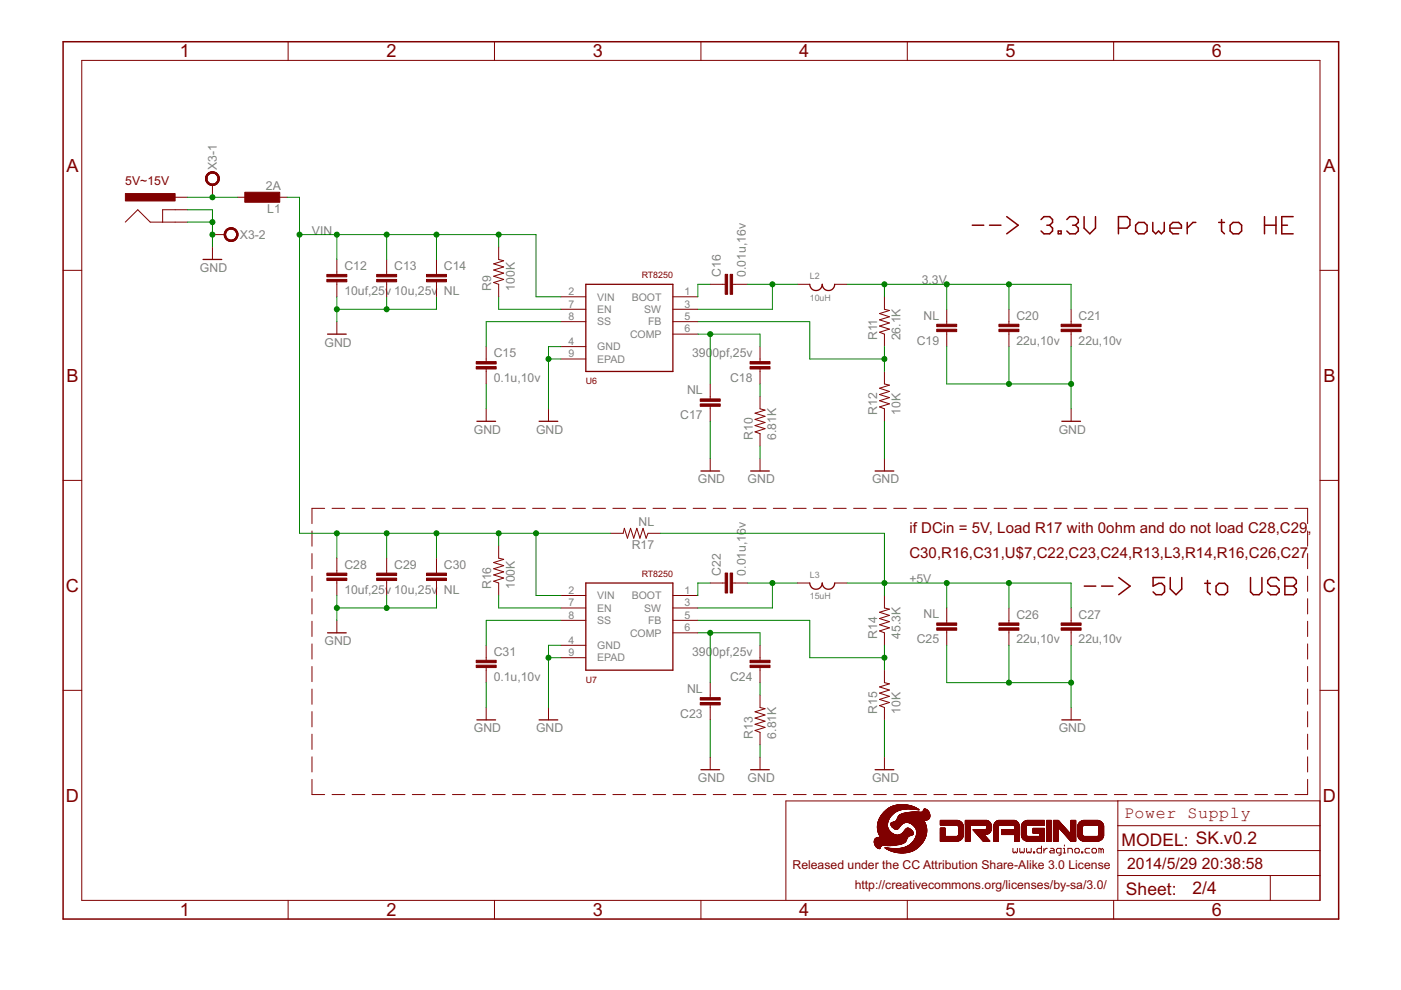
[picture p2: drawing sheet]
<svg xmlns="http://www.w3.org/2000/svg" width="297mm" height="210mm" viewBox="0 0 297 210" stroke-linecap="round" stroke-linejoin="round" font-family="sans-serif">
<defs><g id="words">
<g font-size="4.3" fill="#800000">
<text x="38.2" y="12.2">1</text>
<text x="81.9" y="12.2">2</text>
<text x="125.7" y="12.2">3</text>
<text x="169.4" y="12.2">4</text>
<text x="213.2" y="12.2">5</text>
<text x="256.9" y="12.2">6</text>
<text x="14.1" y="36.4">A</text>
<text x="280.6" y="36.4">A</text>
<text x="14.1" y="80.9">B</text>
<text x="280.6" y="80.9">B</text>
<text x="14" y="125.5">C</text>
<text x="280.5" y="125.5">C</text>
<text x="14" y="170">D</text>
<text x="280.5" y="170">D</text>
<text x="38.2" y="194.2">1</text>
<text x="81.9" y="194.2">2</text>
<text x="125.7" y="194.2">3</text>
<text x="169.4" y="194.2">4</text>
<text x="213.2" y="194.2">5</text>
<text x="256.9" y="194.2">6</text>
</g>
<g font-size="4.1" fill="#800000">
<text x="237.8" y="179.3">MODEL: SK.v0.2</text>
<text x="238.7" y="189.7">Sheet:</text>
<text x="252.8" y="189.6">2/4</text>
</g>
<text font-size="4" fill="#800000" x="238.3" y="173.4">Power Supply</text>
<g font-size="3.7" fill="#800000">
<text x="239" y="184.3">2014/5/29</text>
<text x="254.8" y="184.3">20:38:58</text>
</g>
<g font-size="3.6" fill="#800000">
<text x="192.8" y="113.1">if DCin = 5V, Load R17 with 0ohm and do not load C28,C29,</text>
<text x="192.8" y="118.3">C30,R16,C31,U$7,C22,C23,C24,R13,L3,R14,R16,C26,C27</text>
</g>
<g font-size="2.9" fill="#800000">
<text x="26.6" y="39.2">5V~15V</text>
<text x="168" y="184.3">Released under the CC Attribution Share-Alike 3.0 License</text>
<text x="181.2" y="188.5">http://creativecommons.org/licenses/by-sa/3.0/</text>
</g>
<g font-size="2.9" fill="#808080">
<text x="46" y="36" transform="rotate(-90 46 36)">X3-1</text>
<text x="56.4" y="40.2">2A</text>
<text x="56.7" y="45.2">L1</text>
<text x="50.8" y="50.7">X3-2</text>
<text x="66.1" y="49.7">VIN</text>
<text x="42.4" y="57.7">GND</text>
<text x="73" y="57.3">C12</text>
<text x="83.6" y="57.3">C13</text>
<text x="94.1" y="57.3">C14</text>
<text x="152.8" y="58.7" transform="rotate(-90 152.8 58.7)">C16</text>
<text x="158.1" y="58.7" transform="rotate(-90 158.1 58.7)">0.01u,16v</text>
<text x="73" y="62.5">10uf,25v 10u,25v</text>
<text x="94.1" y="62.5">NL</text>
<text x="104.2" y="61.6" transform="rotate(-90 104.2 61.6)">R9</text>
<text x="109.2" y="61.6" transform="rotate(-90 109.2 61.6)">100K</text>
<text x="195.4" y="60.3">3.3V</text>
<text x="195.8" y="67.8">NL</text>
<text x="215.5" y="67.8">C20</text>
<text x="228.7" y="67.8">C21</text>
<text x="68.8" y="73.5">GND</text>
<text x="104.7" y="75.7">C15</text>
<text x="146.7" y="75.7">390</text>
<text x="151.1" y="75.7">0pf,25v</text>
<text x="186" y="72.2" transform="rotate(-90 186 72.2)">R11</text>
<text x="191" y="72.2" transform="rotate(-90 191 72.2)">26.1K</text>
<text x="194.4" y="73.1">C19</text>
<text x="215.5" y="73.1">22u,10v</text>
<text x="228.7" y="73.1">22u,10v</text>
<text x="104.7" y="81">0.1u,10v</text>
<text x="145.7" y="83.6">NL</text>
<text x="154.8" y="81">C18</text>
<text x="144.2" y="88.9">C17</text>
<text x="186" y="88" transform="rotate(-90 186 88)">R12</text>
<text x="191" y="88" transform="rotate(-90 191 88)">10K</text>
<text x="100.5" y="92">GND</text>
<text x="113.6" y="92">GND</text>
<text x="159.6" y="93.3" transform="rotate(-90 159.6 93.3)">R10</text>
<text x="164.6" y="93.3" transform="rotate(-90 164.6 93.3)">6.81K</text>
<text x="224.5" y="92">GND</text>
<text x="147.9" y="102.5">GND</text>
<text x="158.5" y="102.5">GND</text>
<text x="184.9" y="102.5">GND</text>
<text x="135.4" y="111.5">NL</text>
<text x="133.9" y="116.5">R17</text>
<text x="73" y="125.9">10uf,25v 10u,25v</text>
<text x="73" y="120.6">C28</text>
<text x="83.6" y="120.6">C29</text>
<text x="94.1" y="125.9">NL</text>
<text x="94.1" y="120.6">C30</text>
<text x="104.2" y="124.9" transform="rotate(-90 104.2 124.9)">R16</text>
<text x="109.2" y="124.9" transform="rotate(-90 109.2 124.9)">100K</text>
<text x="152.8" y="122" transform="rotate(-90 152.8 122)">C22</text>
<text x="158.1" y="122" transform="rotate(-90 158.1 122)">0.01u,16v</text>
<text x="192.8" y="123.6">+5V</text>
<text x="195.8" y="131.1">NL</text>
<text x="215.5" y="131.1">C26</text>
<text x="228.7" y="131.1">C27</text>
<text x="68.8" y="136.8">GND</text>
<text x="186" y="135.5" transform="rotate(-90 186 135.5)">R14</text>
<text x="191" y="135.5" transform="rotate(-90 191 135.5)">45.3K</text>
<text x="194.4" y="136.4">C25</text>
<text x="215.5" y="136.4">22u,10v</text>
<text x="228.7" y="136.4">22u,10v</text>
<text x="104.7" y="139.1">C31</text>
<text x="146.7" y="139">390</text>
<text x="151.1" y="139">0pf,25v</text>
<text x="104.7" y="144.3">0.1u,10v</text>
<text x="145.7" y="147">NL</text>
<text x="154.8" y="144.3">C24</text>
<text x="100.5" y="155.3">GND</text>
<text x="113.6" y="155.3">GND</text>
<text x="144.2" y="152.2">C23</text>
<text x="186" y="151.3" transform="rotate(-90 186 151.3)">R15</text>
<text x="191" y="151.3" transform="rotate(-90 191 151.3)">10K</text>
<text x="224.5" y="155.3">GND</text>
<text x="159.6" y="156.6" transform="rotate(-90 159.6 156.6)">R13</text>
<text x="164.6" y="156.6" transform="rotate(-90 164.6 156.6)">6.81K</text>
<text x="147.9" y="165.8">GND</text>
<text x="158.5" y="165.8">GND</text>
<text x="184.9" y="165.8">GND</text>
</g>
<g font-size="2.5" fill="#808080">
<text x="120.5" y="62.6">2</text>
<text x="120.5" y="65.2">7</text>
<text x="126.6" y="63.7">VIN</text>
<text x="133.9" y="63.7">BOOT</text>
<text x="145.1" y="62.6">1</text>
<text x="145.1" y="65.2">3</text>
<text x="120.5" y="67.8">8</text>
<text x="126.6" y="66.4">EN</text>
<text x="126.6" y="69">SS</text>
<text x="133.6" y="71.6">COMP</text>
<text x="136.6" y="66.4">SW</text>
<text x="137.4" y="69">FB</text>
<text x="145.1" y="67.8">5</text>
<text x="145.1" y="70.5">6</text>
<text x="120.5" y="73.1">4</text>
<text x="120.5" y="75.8">9</text>
<text x="126.6" y="74.3">GND</text>
<text x="126.6" y="76.9">EPAD</text>
<text x="120.5" y="125.9">2</text>
<text x="145.1" y="125.9">1</text>
<text x="120.5" y="128.5">7</text>
<text x="120.5" y="131.2">8</text>
<text x="126.6" y="127">VIN</text>
<text x="126.6" y="129.7">EN</text>
<text x="133.9" y="127.1">BOOT</text>
<text x="136.6" y="129.7">SW</text>
<text x="145.1" y="128.5">3</text>
<text x="145.1" y="131.2">5</text>
<text x="120.5" y="136.4">4</text>
<text x="126.6" y="132.3">SS</text>
<text x="126.6" y="137.6">GND</text>
<text x="133.6" y="135">COMP</text>
<text x="137.4" y="132.3">FB</text>
<text x="145.1" y="133.8">6</text>
<text x="120.5" y="139.1">9</text>
<text x="126.6" y="140.2">EPAD</text>
</g>
<g font-size="2.1" fill="#800000">
<text x="136.1" y="59">RT8250</text>
<text x="124.2" y="81.4">U6</text>
<text x="136.1" y="122.3">RT8250</text>
<text x="124.2" y="144.7">U7</text>
</g>
<g font-size="2.1" fill="#808080">
<text x="171.7" y="59.2">L2</text>
<text x="171.7" y="63.7">10uH</text>
<text x="171.7" y="122.6">L3</text>
<text x="171.7" y="127">15uH</text>
</g>
</g></defs>
<g fill="none" stroke="#800000" stroke-width=".21">
<path d="M17.3 12.8h262.6v178.1h-262.6zM61.1 8.8v4M104.8 8.8v4M148.6 8.8v4M192.4 8.8v4M236.1 8.8v4M45 39.2v2.6M13.4 57.3h3.9M26.6 47.1l2.6-2.6 2.7 2.6h7.9M37.1 41.8h2.7M39.8 44.5h-5.3v2.6M45 52.4v2.6"/>
<path d="M45 49.7h2.7M50.3 41.8h2.7M58.2 41.8h2.7M71.4 55v3.2M71.4 59.8v3.1M82 55v3.2M82 59.8v3.1M92.5 55v3.2M92.5 59.8v3.1M105.7 52.4v2.6l1.1 .3-2.1 .6 2.1 .7-2.1 .7 2.1 .6-2.1 .7 2.1 .6-2.1 .7 1 .4v2.6M279.9 57.3h3.9M71.4 68.2v2.6"/>
<path d="M103.1 73.5v3.1M103.1 78.2v3.2M118.9 62.9h5.3M118.9 65.6h5.3M118.9 68.2h5.3M118.9 73.5h5.3M118.9 76.1h5.3M142.7 62.9h5.3M142.7 65.6h5.3M142.7 68.2h5.3M142.7 70.8h5.3M150.6 60.3h3.2"/>
<path d="M155.3 60.3h3.2M161.1 73.5v3.1M161.1 78.2v3.2M169.1 60.3h2.6M177 60.3h2.6M187.5 62.9v2.7l1.1 .2-2.1 .7 2.1 .7-2.1 .6 2.1 .7-2.1 .6 2.1 .7-2.1 .6 1 .4v2.7M187.5 78.8v2.6l1.1 .3-2.1 .6 2.1 .7-2.1 .7 2.1 .6-2.1 .7 2.1 .6-2.1 .7 1 .4v2.6M200.7 65.6v3.1M200.7 70.3v3.2M213.9 65.6v3.1M213.9 70.3v3.2M227.1 65.6v3.1"/>
<path d="M227.1 70.3v3.2M103.1 86.7v2.6M116.3 86.7v2.6M150.6 81.4v3.2M150.6 86.1v3.2M150.6 97.2v2.7M161.1 84v2.7l1.1 .3-2.1 .6 2.1 .7-2.1 .6 2.1 .7-2.1 .6 2.1 .7-2.1 .7 1 .3v2.7M161.1 97.2v2.7M187.5 97.2v2.7M227.1 86.7v2.6M13.4 101.9h3.9M66.1 112.6v3.2"/>
<path d="M66.1 117.4v3.2M68.8 107.8h-2.7v3.2M70.4 107.8h2.7M71.4 118.3v3.2M74.7 107.8h2.6M78.9 107.8h2.7M82 118.3v3.2M83.2 107.8h2.7M87.4 107.8h2.7M91.7 107.8h2.7M92.5 118.3v3.2M95.9 107.8h2.7"/>
<path d="M100.2 107.8h2.7M104.4 107.8h2.7M105.7 115.7v2.6l1.1 .3-2.1 .7 2.1 .6-2.1 .7 2.1 .6-2.1 .7 2.1 .7-2.1 .6 1 .4v2.7M108.7 107.8h2.7M112.9 107.8h2.7M117.2 107.8h2.7M121.4 107.8h2.7M125.7 107.8h2.7M129.5 113.1h2.6l.3-1.1 .6 2.1 .7-2.1 .7 2.1 .6-2.1 .7 2.1 .6-2.1 .7 2.1 .4-1h2.6M129.9 107.8h2.7M134.2 107.8h2.7M138.5 107.8h2.6"/>
<path d="M142.7 107.8h2.7M147 107.8h2.6M151.2 107.8h2.7M155.5 107.8h2.7M159.7 107.8h2.7M164 107.8h2.7M168.2 107.8h2.7M172.5 107.8h2.7M176.7 107.8h2.7M181 107.8h2.7M185.2 107.8h2.7M189.5 107.8h2.7"/>
<path d="M193.7 107.8h2.7M198 107.8h2.7M202.2 107.8h2.7M206.5 107.8h2.7M210.8 107.8h2.6M215 107.8h2.7M219.2 107.8h2.8M223.5 107.8h2.7M227.8 107.8h2.7M232 107.8h2.7M236.3 107.8h2.7M240.5 107.8h2.7"/>
<path d="M244.8 107.8h2.7M249 107.8h2.7M253.3 107.8h2.7M257.5 107.8h2.7M261.8 107.8h2.7M266 107.8h2.7M270.3 107.8h2.7M274.5 107.8h2.7v3.2M277.2 112.6v3.2M277.2 117.4v3.2M279.9 101.9h3.9M66.1 122.2v3.2"/>
<path d="M66.1 126.9v3.3M66.1 131.7v3.3M66.1 136.5v3.2M71.4 123.1v3.2M71.4 131.5v2.7M82 123.1v3.2M92.5 123.1v3.2M103.1 136.8v3.2M118.9 126.3h5.3M118.9 128.9h5.3M118.9 131.5h5.3M118.9 136.8h5.3"/>
<path d="M118.9 139.4h5.3M142.7 126.3h5.3M142.7 128.9h5.3M142.7 131.5h5.3M142.7 134.2h5.3M150.6 123.6h3.2M155.3 123.6h3.2M161.1 136.8v3.2M169.1 123.6h2.6M177 123.6h2.6M187.5 126.3v2.6l1.1 .3-2.1 .6 2.1 .7-2.1 .6 2.1 .7-2.1 .7 2.1 .6-2.1 .7 1 .4v2.6M200.7 128.9v3.2"/>
<path d="M200.7 133.6v3.2M213.9 128.9v3.2M213.9 133.6v3.2M227.1 128.9v3.2M227.1 133.6v3.2M277.2 122.2v3.2M277.2 126.9v3.3M277.2 131.7v3.3M277.2 136.5v3.2M13.4 146.4h3.9M66.1 141.3v3.2M66.1 146.1v3.2"/>
<path d="M66.1 150.9v3.2M66.1 155.7v3.2M103.1 141.6v3.1M103.1 150v2.6M116.3 150v2.6M150.6 144.7v3.2M150.6 149.5v3.1M161.1 141.6v3.1M161.1 147.4v2.6l1.1 .3-2.1 .6 2.1 .7-2.1 .7 2.1 .6-2.1 .7 2.1 .6-2.1 .7 1 .4v2.6M187.5 142.1v2.6l1.1 .3-2.1 .6 2.1 .7-2.1 .7 2.1 .6-2.1 .7 2.1 .6-2.1 .7 1 .4v2.6M227.1 150v2.6M277.2 141.3v3.2"/>
<path d="M277.2 146.1v3.2M277.2 150.9v3.2M277.2 155.7v3.2M279.9 146.4h3.9M66.1 160.5v3.2M66.1 165.2v3.3h2.7M70.4 168.5h2.7M74.7 168.5h2.6M78.9 168.5h2.7M83.2 168.5h2.7M87.4 168.5h2.7M91.7 168.5h2.7"/>
<path d="M95.9 168.5h2.7M100.2 168.5h2.7M104.4 168.5h2.7M108.7 168.5h2.7M112.9 168.5h2.7M117.2 168.5h2.7M121.4 168.5h2.7M125.7 168.5h2.7M129.9 168.5h2.7M134.2 168.5h2.7M138.5 168.5h2.6M142.7 168.5h2.7"/>
<path d="M147 168.5h2.6M150.6 160.5v2.7M151.2 168.5h2.7M155.5 168.5h2.7M159.7 168.5h2.7M161.1 160.5v2.7M164 168.5h2.7M168.2 168.5h2.7M172.5 168.5h2.7M176.7 168.5h2.7M181 168.5h2.7M185.2 168.5h2.7"/>
<path d="M187.5 160.5v2.7M189.5 168.5h2.7M193.7 168.5h2.7M198 168.5h2.7M202.2 168.5h2.7M206.5 168.5h2.7M210.8 168.5h2.6M214.8 179.9v.7l.2 .2 .2-.2 .3 .2 .2-.2v-.7M215 168.5h2.7M216.2 179.9v.7l.3 .2 .2-.2 .2 .2 .3-.2v-.7M217.7 179.9v.7l.2 .2 .2-.2 .3 .2 .2-.2v-.7M219.2 168.5h2.8"/>
<path d="M220.8 179.4v1.4h-.7l-.2-.2v-.5l.2-.2h.7M221.3 179.9v.9M222 179.9h-.2l-.5 .5M222.8 179.9h.4l.3 .2v.7h-.7l-.3-.2 .3-.2h.7M223.5 168.5h2.7M225.4 179.9h.3v.9M225.7 179.2v.2M227.8 168.5h2.7M228.1 179.9h.5l.2 .2v.5l-.2 .2h-.5l-.2-.2v-.5zM231 179.9h-.7l-.2 .2v.5l.2 .2h.7M231.8 179.9h.4l.3 .2v.5l-.3 .2h-.4l-.3-.2v-.5zM232 168.5h2.7"/>
<path d="M236.3 168.5h2.7M237 175.1h42.9M237 169.8h-70.4v21M240.5 168.5h2.7M244.8 168.5h2.7M249 168.5h2.7M253.3 168.5h2.7M257.5 168.5h2.7M261.8 168.5h2.7M266 168.5h2.7M270.3 168.5h2.7M277.2 165.2v3.3h-2.7"/>
<path d="M277.2 160.5v3.2M279.9 169.8h-42.9v21.1M61.1 190.9v4M104.8 190.9v4M148.6 190.9v4M192.4 190.9v4M219.1 180.6h.3v.2h-.3zM225 180.8h-.8l-.2-.2v-.5l.2-.2h.8v1.2l-.5 .2M225.4 180.8h.5M226.4 180.8v-.9h.7l.3 .2v.7M229.3 180.6h.3v.2h-.3zM233.4 180.1l-.2-.2h-.2v.9"/>
<path d="M233.4 180.1v.7M233.4 180.1l.3-.2 .2 .2v.7M236.1 190.9v4M237 185.6h42.9M237 180.3h42.9M269.3 185.6v5.3"/>
</g>
<g fill="none" stroke="#800000" stroke-width=".32">
<path d="M13.4 8.8h270.4v186.1h-270.4zM206.1 47.8h2.5M209.8 47.8h2.4M213.4 45.9l2.5 1.9-2.5 1.8M220.7 46.5l.6-.6h1.2l.7 .6v.7l-.7 .6M222 47.8h.5M222.5 47.8l.7 .6v.6l-.7 .6h-1.2l-.6-.6M224.4 49h.6v.6h-.6zM226.2 46.5l.6-.6h1.2l.6 .6v.7l-.6 .6M227.4 47.8h.6M228 47.8l.6 .6v.6l-.6 .6h-1.2l-.6-.6M229.8 45.9v2.5l1.3 1.2 1.2-1.2v-2.5"/>
<path d="M237.1 48.4h1.9l.6-.6v-1.3l-.6-.6h-1.9v3.7M240.8 47.8l.6-.6h1.2l.6 .6v1.2l-.6 .6h-1.2l-.6-.6zM244.4 47.2v1.8l.6 .6 .6-.6 .6 .6 .6-.6v-1.8M248.1 48.4h2.4v-.6l-.6-.6h-1.2l-.6 .6v1.2l.6 .6h1.2M251.7 47.2v2.4M253.5 47.2h-.6l-1.2 1.2M258.4 47.2h1.2M259 46.5v2.5l.6 .6M260.8 47.8l.6-.6h1.2l.6 .6v1.2l-.6 .6h-1.2l-.6-.6zM268.1 47.8h2.4M268.1 45.9v3.7M270.5 45.9v3.7"/>
<path d="M271.8 47.8h1.2M274.2 45.9h-2.4v3.7h2.4M229.9 124.3h2.4M233.6 124.3h2.4M237.2 122.4l2.4 1.9-2.4 1.8M246.9 122.4h-2.4v1.9l1.2-.6h.6l.6 .6v1.2l-.6 .6h-1.2l-.6-.6M248.1 122.4v2.5l1.2 1.2 1.2-1.2v-2.5M255.4 123.7h1.2M256 123.1v2.4l.6 .6M257.8 124.3l.6-.6h1.3l.6 .6v1.2l-.6 .6h-1.3l-.6-.6zM265.1 122.4v3.1l.6 .6h1.3l.5-.6v-3.1M271.2 123.1l-.6-.7h-1.2l-.6 .7v.6l.6 .6h1.2l.6 .6v.6l-.6 .6h-1.2l-.6-.6"/>
<path d="M272.4 124.3h1.8M272.4 122.4h1.8l.6 .7v.6l-.6 .6 .6 .6v.6l-.6 .6h-1.8z"/>
</g>
<g fill="#800000" stroke="#800000" stroke-width=".21">
<path d="M190.9 180.8h.8z"/>
<path d="M190.5 180.8h1.5z"/>
<path d="M190.3 180.8h1.9z"/>
<path d="M190.2 180.7l2.2 .1z"/>
<path d="M190 180.7h2.5z"/>
<path d="M189.9 180.7h2.7z"/>
<path d="M189.7 180.7h3z"/>
<path d="M189.6 180.6l3.2 .1z"/>
<path d="M189.5 180.6h3.4z"/>
<path d="M189.4 180.6h3.6z"/>
<path d="M189.3 180.6h3.8z"/>
<path d="M189.3 180.5l3.9 .1z"/>
<path d="M189.2 180.5h4z"/>
<path d="M189.1 180.5h4.2z"/>
<path d="M189 180.4l4.4 .1z"/>
<path d="M188.9 180.4h4.6z"/>
<path d="M188.8 180.4h4.8z"/>
<path d="M188.7 180.3l4.9 .1z"/>
<path d="M188.7 180.3l5 .1z"/>
<path d="M188.6 180.3h5.1z"/>
<path d="M188.6 180.3h5.2z"/>
<path d="M188.5 180.2l5.3 .1z"/>
<path d="M188.4 180.2l5.5 .1z"/>
<path d="M188.4 180.2h5.5z"/>
<path d="M188.3 180.1l5.7 .1z"/>
<path d="M188.2 180.1h5.9z"/>
<path d="M188.1 180l6 .1z"/>
<path d="M188.1 180l6.1 .1z"/>
<path d="M188 180h6.2z"/>
<path d="M187.9 179.9l6.4 .1z"/>
<path d="M186.4 179.9h.1z"/>
<path d="M187.9 179.9h1.6z"/>
<path d="M190.3 179.9h4.1z"/>
<path d="M186.3 179.9h.3z"/>
<path d="M187.8 179.9h1.2z"/>
<path d="M190.7 179.9h3.7z"/>
<path d="M186.2 179.8l.4 .1z"/>
<path d="M187.8 179.8l.9 .1z"/>
<path d="M190.9 179.8l3.5 .1z"/>
<path d="M186.1 179.8l.5 .1z"/>
<path d="M187.7 179.8l.8 .1z"/>
<path d="M191.1 179.8l3.4 .1z"/>
<path d="M186.1 179.8h.5z"/>
<path d="M187.7 179.8h.6z"/>
<path d="M191.2 179.8h3.3z"/>
<path d="M187.7 179.8h.3z"/>
<path d="M191.3 179.8h3.2z"/>
<path d="M186 179.7l.6 .1z"/>
<path d="M187.6 179.7l.3 .1z"/>
<path d="M191.5 179.7l3.1 .1z"/>
<path d="M185.9 179.7h.7z"/>
<path d="M191.6 179.7h3z"/>
<path d="M191.7 179.7h2.9z"/>
<path d="M185.9 179.6l.8 .1z"/>
<path d="M191.8 179.6l2.9 .1z"/>
<path d="M185.8 179.6h.9z"/>
<path d="M191.9 179.6h2.8z"/>
<path d="M192 179.6h2.7z"/>
<path d="M192 179.6h2.8z"/>
<path d="M185.8 179.5l.9 .1z"/>
<path d="M192.1 179.5l2.7 .1z"/>
<path d="M185.7 179.5h1.1z"/>
<path d="M192.2 179.5h2.6z"/>
<path d="M192.3 179.5h2.6z"/>
<path d="M185.7 179.4l1.1 .1z"/>
<path d="M192.3 179.4l2.6 .1z"/>
<path d="M185.7 179.4h1.1z"/>
<path d="M192.4 179.4h2.5z"/>
<path d="M185.6 179.4h1.3z"/>
<path d="M192.4 179.4h2.6z"/>
<path d="M185.6 179.3l1.3 .1z"/>
<path d="M192.5 179.3l2.5 .1z"/>
<path d="M185.6 179.3h1.3z"/>
<path d="M192.5 179.3h2.5z"/>
<path d="M185.6 179.3h1.4z"/>
<path d="M192.6 179.3h2.5z"/>
<path d="M188.1 179.3h.8z"/>
<path d="M185.6 179.2l1.5 .1z"/>
<path d="M187.6 179.2l1.7 .1z"/>
<path d="M192.7 179.2l2.4 .1z"/>
<path d="M185.5 179.2h1.7z"/>
<path d="M187.3 179.2h2.2z"/>
<path d="M192.7 179.2h2.4z"/>
<path d="M185.5 179.2h4.2z"/>
<path d="M192.7 179.2h2.5z"/>
<path d="M185.5 179.2h4.4z"/>
<path d="M192.8 179.2h2.4z"/>
<path d="M185.5 179.1l4.6 .1z"/>
<path d="M192.8 179.1l2.4 .1z"/>
<path d="M185.5 179.1h4.7z"/>
<path d="M192.8 179.1h2.4z"/>
<path d="M185.5 179.1h4.9z"/>
<path d="M192.9 179.1h2.3z"/>
<path d="M185.5 179l5.1 .1z"/>
<path d="M192.9 179l2.4 .1z"/>
<path d="M185.5 179l5.3 .1z"/>
<path d="M193 179l2.3 .1z"/>
<path d="M185.5 179h5.3z"/>
<path d="M193 179h2.3z"/>
<path d="M185.5 179h5.5z"/>
<path d="M185.4 178.9l5.7 .1z"/>
<path d="M193.1 178.9l2.2 .1z"/>
<path d="M193.1 178.9l2.3 .1z"/>
<path d="M185.4 178.9h5.8z"/>
<path d="M193.1 178.9h2.3z"/>
<path d="M185.4 178.9h5.9z"/>
<path d="M193.2 178.9h2.2z"/>
<path d="M185.4 178.8l6 .1z"/>
<path d="M193.2 178.8l2.2 .1z"/>
<path d="M193.2 178.8l2.3 .1z"/>
<path d="M185.4 178.8h6.1z"/>
<path d="M193.3 178.8h2.2z"/>
<path d="M185.4 178.7l6.2 .1z"/>
<path d="M193.3 178.7l2.2 .1z"/>
<path d="M185.4 178.7h6.3z"/>
<path d="M193.4 178.7h2.2z"/>
<path d="M185.4 178.6l6.3 .1z"/>
<path d="M193.4 178.6l2.2 .1z"/>
<path d="M185.4 178.6l6.4 .1z"/>
<path d="M185.4 178.6h6.4z"/>
<path d="M193.4 178.6h2.2z"/>
<path d="M185.4 178.5l6.5 .1z"/>
<path d="M193.5 178.5l2.1 .1z"/>
<path d="M193.5 178.5l2.2 .1z"/>
<path d="M185.4 178.5h6.5z"/>
<path d="M193.5 178.5h2.2z"/>
<path d="M185.4 178.5h6.6z"/>
<path d="M185.4 178.4l6.6 .1z"/>
<path d="M193.6 178.4l2.1 .1z"/>
<path d="M185.4 178.4h6.6z"/>
<path d="M193.6 178.4h2.1z"/>
<path d="M193.6 178.4h2.2z"/>
<path d="M185.4 178.3l6.6 .1z"/>
<path d="M193.7 178.3l2.1 .1z"/>
<path d="M199.4 178.3l3.5 .1z"/>
<path d="M204.7 178.3l1 .1z"/>
<path d="M208.5 178.3l1.4 .1z"/>
<path d="M210.7 178.3l1 .1z"/>
<path d="M215.1 178.3l1 .1z"/>
<path d="M217.9 178.3l3.5 .1z"/>
<path d="M221.9 178.3l1 .1z"/>
<path d="M223.4 178.3l1 .1z"/>
<path d="M227 178.3l1.1 .1z"/>
<path d="M229.9 178.3l2.7 .1z"/>
<path d="M185.4 178.3l6.7 .1z"/>
<path d="M199.3 178.3l3.8 .1z"/>
<path d="M208.4 178.3l1.4 .1z"/>
<path d="M217.7 178.3l3.7 .1z"/>
<path d="M229.6 178.3l3.3 .1z"/>
<path d="M185.4 178.3h6.7z"/>
<path d="M193.7 178.3h2.1z"/>
<path d="M199.4 178.3h3.8z"/>
<path d="M204.7 178.3h1z"/>
<path d="M208.4 178.3h1.4z"/>
<path d="M210.7 178.3h1z"/>
<path d="M215.1 178.3h1z"/>
<path d="M217.6 178.3h3.8z"/>
<path d="M221.9 178.3h1z"/>
<path d="M223.4 178.3h1z"/>
<path d="M227 178.3h1.1z"/>
<path d="M229.5 178.3h3.5z"/>
<path d="M199.4 178.3h3.9z"/>
<path d="M217.5 178.3h3.9z"/>
<path d="M229.4 178.3h3.7z"/>
<path d="M185.4 178.2l6.7 .1z"/>
<path d="M193.7 178.2l2.2 .1z"/>
<path d="M199.4 178.2l4 .1z"/>
<path d="M204.7 178.2l1 .1z"/>
<path d="M208.4 178.2l1.4 .1z"/>
<path d="M210.7 178.2l1 .1z"/>
<path d="M215.1 178.2l1 .1z"/>
<path d="M217.4 178.2l4 .1z"/>
<path d="M221.9 178.2l1 .1z"/>
<path d="M223.4 178.2l1 .1z"/>
<path d="M226.9 178.2l1.2 .1z"/>
<path d="M229.4 178.2l3.7 .1z"/>
<path d="M185.4 178.2h6.7z"/>
<path d="M193.8 178.2h2.1z"/>
<path d="M199.4 178.2h4z"/>
<path d="M204.7 178.2h1z"/>
<path d="M208.3 178.2h1.5z"/>
<path d="M210.7 178.2h1z"/>
<path d="M215.1 178.2h1z"/>
<path d="M217.4 178.2h4z"/>
<path d="M221.9 178.2h1z"/>
<path d="M223.4 178.2h1z"/>
<path d="M226.9 178.2h1.2z"/>
<path d="M229.3 178.2h3.9z"/>
<path d="M199.4 178.2h4.1z"/>
<path d="M208.3 178.2h1.4z"/>
<path d="M217.3 178.2h4.1z"/>
<path d="M229.2 178.2h4.1z"/>
<path d="M185.4 178.1l6.7 .1z"/>
<path d="M193.8 178.1l2.1 .1z"/>
<path d="M199.4 178.1l4.2 .1z"/>
<path d="M204.7 178.1l1 .1z"/>
<path d="M208.3 178.1l1.4 .1z"/>
<path d="M210.7 178.1l1 .1z"/>
<path d="M215.1 178.1l1 .1z"/>
<path d="M217.2 178.1l4.2 .1z"/>
<path d="M221.9 178.1l1 .1z"/>
<path d="M223.4 178.1l1 .1z"/>
<path d="M226.8 178.1l1.3 .1z"/>
<path d="M229.2 178.1l4.1 .1z"/>
<path d="M185.4 178.1h6.8z"/>
<path d="M193.8 178.1h2.1z"/>
<path d="M199.4 178.1h4.2z"/>
<path d="M204.7 178.1h1z"/>
<path d="M208.3 178.1h1.4z"/>
<path d="M210.7 178.1h1z"/>
<path d="M215.1 178.1h1z"/>
<path d="M217.2 178.1h4.2z"/>
<path d="M221.9 178.1h1z"/>
<path d="M223.4 178.1h1z"/>
<path d="M226.8 178.1h1.3z"/>
<path d="M229.1 178.1h4.3z"/>
<path d="M199.4 178.1h4.3z"/>
<path d="M208.2 178.1h1.4z"/>
<path d="M217.1 178.1h4.3z"/>
<path d="M193.8 178.1h2.2z"/>
<path d="M229 178.1h4.4z"/>
<path d="M185.4 178l6.8 .1z"/>
<path d="M193.9 178l2.1 .1z"/>
<path d="M199.4 178l4.3 .1z"/>
<path d="M204.7 178l1 .1z"/>
<path d="M208.2 178l1.4 .1z"/>
<path d="M210.7 178l1 .1z"/>
<path d="M215.1 178l1 .1z"/>
<path d="M217.1 178l4.3 .1z"/>
<path d="M221.9 178l1 .1z"/>
<path d="M223.4 178l1 .1z"/>
<path d="M226.8 178l1.3 .1z"/>
<path d="M229 178l4.5 .1z"/>
<path d="M185.5 178h6.7z"/>
<path d="M193.9 178h2.1z"/>
<path d="M199.4 178h4.4z"/>
<path d="M204.7 178h1z"/>
<path d="M208.2 178h1.4z"/>
<path d="M210.7 178h1z"/>
<path d="M215.1 178h1z"/>
<path d="M217 178h4.4z"/>
<path d="M221.9 178h1z"/>
<path d="M223.4 178h1z"/>
<path d="M226.7 178h1.4z"/>
<path d="M229 178h4.5z"/>
<path d="M208.1 178h1.4z"/>
<path d="M228.9 178h4.7z"/>
<path d="M185.5 177.9l6.7 .1z"/>
<path d="M193.9 177.9l2.1 .1z"/>
<path d="M199.4 177.9l4.4 .1z"/>
<path d="M204.7 177.9l1 .1z"/>
<path d="M208.1 177.9l1.4 .1z"/>
<path d="M210.7 177.9l1 .1z"/>
<path d="M215.1 177.9l1 .1z"/>
<path d="M217 177.9l4.4 .1z"/>
<path d="M221.9 177.9l1 .1z"/>
<path d="M223.4 177.9l1 .1z"/>
<path d="M226.7 177.9l1.4 .1z"/>
<path d="M228.9 177.9l4.7 .1z"/>
<path d="M185.5 177.9h6.7z"/>
<path d="M193.9 177.9h2.1z"/>
<path d="M199.4 177.9h4.5z"/>
<path d="M204.7 177.9h1z"/>
<path d="M208.1 177.9h1.4z"/>
<path d="M210.7 177.9h1z"/>
<path d="M215.1 177.9h1z"/>
<path d="M216.9 177.9h4.5z"/>
<path d="M221.9 177.9h1z"/>
<path d="M223.4 177.9h1z"/>
<path d="M226.7 177.9h1.4z"/>
<path d="M228.9 177.9h4.7z"/>
<path d="M194 177.9h2z"/>
<path d="M226.6 177.9h1.5z"/>
<path d="M185.5 177.9h6.8z"/>
<path d="M194 177.9h2.1z"/>
<path d="M208 177.9h1.4z"/>
<path d="M228.8 177.9h4.9z"/>
<path d="M185.6 177.8l6.7 .1z"/>
<path d="M194 177.8l2.1 .1z"/>
<path d="M199.4 177.8l4.5 .1z"/>
<path d="M204.7 177.8l1 .1z"/>
<path d="M208 177.8l1.4 .1z"/>
<path d="M210.7 177.8l1 .1z"/>
<path d="M215.1 177.8l1 .1z"/>
<path d="M216.9 177.8l4.5 .1z"/>
<path d="M221.9 177.8l1 .1z"/>
<path d="M223.4 177.8l1 .1z"/>
<path d="M226.6 177.8l1.5 .1z"/>
<path d="M228.8 177.8l4.9 .1z"/>
<path d="M185.6 177.8h6.7z"/>
<path d="M194 177.8h2.1z"/>
<path d="M199.4 177.8h4.5z"/>
<path d="M204.7 177.8h1z"/>
<path d="M208 177.8h1.4z"/>
<path d="M210.7 177.8h1z"/>
<path d="M215.1 177.8h1z"/>
<path d="M216.9 177.8h4.5z"/>
<path d="M221.9 177.8h1z"/>
<path d="M223.4 177.8h1z"/>
<path d="M226.6 177.8h1.5z"/>
<path d="M228.8 177.8h4.9z"/>
<path d="M226.5 177.8h1.6z"/>
<path d="M185.7 177.8h6.6z"/>
<path d="M199.4 177.8h4.6z"/>
<path d="M207.9 177.8h1.5z"/>
<path d="M216.8 177.8h4.6z"/>
<path d="M228.7 177.8h5z"/>
<path d="M185.7 177.7l6.6 .1z"/>
<path d="M194 177.7l2.1 .1z"/>
<path d="M199.4 177.7l4.6 .1z"/>
<path d="M204.7 177.7l1 .1z"/>
<path d="M207.9 177.7l1.5 .1z"/>
<path d="M210.7 177.7l1 .1z"/>
<path d="M215.1 177.7l1 .1z"/>
<path d="M216.8 177.7l4.6 .1z"/>
<path d="M221.9 177.7l1 .1z"/>
<path d="M223.4 177.7l1 .1z"/>
<path d="M226.5 177.7l1.6 .1z"/>
<path d="M228.7 177.7l5.1 .1z"/>
<path d="M185.7 177.7h6.6z"/>
<path d="M194.1 177.7h2z"/>
<path d="M199.4 177.7h4.6z"/>
<path d="M204.7 177.7h1z"/>
<path d="M207.9 177.7h1.4z"/>
<path d="M210.7 177.7h1z"/>
<path d="M215.1 177.7h1z"/>
<path d="M216.8 177.7h4.6z"/>
<path d="M221.9 177.7h1z"/>
<path d="M223.4 177.7h1z"/>
<path d="M226.5 177.7h1.6z"/>
<path d="M228.7 177.7h5.1z"/>
<path d="M185.8 177.7h6.6z"/>
<path d="M194.1 177.7h2.1z"/>
<path d="M226.4 177.7h1.7z"/>
<path d="M185.8 177.7h6.5z"/>
<path d="M199.4 177.7h4.7z"/>
<path d="M216.7 177.7h4.7z"/>
<path d="M185.8 177.6l6.6 .1z"/>
<path d="M194.1 177.6l2.1 .1z"/>
<path d="M199.4 177.6l4.7 .1z"/>
<path d="M204.7 177.6l1 .1z"/>
<path d="M207.8 177.6l1.4 .1z"/>
<path d="M210.7 177.6l1 .1z"/>
<path d="M215.1 177.6l1 .1z"/>
<path d="M216.7 177.6l4.7 .1z"/>
<path d="M221.9 177.6l1 .1z"/>
<path d="M223.4 177.6l1 .1z"/>
<path d="M226.4 177.6l1.7 .1z"/>
<path d="M228.7 177.6l5.1 .1z"/>
<path d="M185.9 177.6h6.5z"/>
<path d="M194.1 177.6h2.1z"/>
<path d="M199.4 177.6h4.7z"/>
<path d="M204.7 177.6h1z"/>
<path d="M207.8 177.6h1.4z"/>
<path d="M210.7 177.6h1z"/>
<path d="M215.1 177.6h1z"/>
<path d="M216.7 177.6h4.7z"/>
<path d="M221.9 177.6h1z"/>
<path d="M223.4 177.6h1z"/>
<path d="M226.4 177.6h1.7z"/>
<path d="M228.6 177.6h5.2z"/>
<path d="M186 177.6h6.4z"/>
<path d="M226.3 177.6h1.8z"/>
<path d="M186.1 177.5l6.3 .1z"/>
<path d="M194.1 177.5l2.1 .1z"/>
<path d="M199.4 177.5l4.7 .1z"/>
<path d="M204.7 177.5l1 .1z"/>
<path d="M207.8 177.5l1.3 .1z"/>
<path d="M210.7 177.5l1 .1z"/>
<path d="M215.1 177.5l1 .1z"/>
<path d="M216.7 177.5l4.7 .1z"/>
<path d="M221.9 177.5l1 .1z"/>
<path d="M223.4 177.5l1 .1z"/>
<path d="M226.3 177.5l1.8 .1z"/>
<path d="M228.6 177.5l5.3 .1z"/>
<path d="M186.7 177.5l5.7 .1z"/>
<path d="M207.7 177.5l1.4 .1z"/>
<path d="M186.7 177.5h5.7z"/>
<path d="M194.1 177.5h2.1z"/>
<path d="M199.4 177.5h4.8z"/>
<path d="M204.7 177.5h1z"/>
<path d="M207.7 177.5h1.4z"/>
<path d="M210.7 177.5h1z"/>
<path d="M215.1 177.5h1z"/>
<path d="M216.6 177.5h4.8z"/>
<path d="M221.9 177.5h1z"/>
<path d="M223.4 177.5h1z"/>
<path d="M226.3 177.5h1.8z"/>
<path d="M228.6 177.5h5.3z"/>
<path d="M186.7 177.5h5.8z"/>
<path d="M194.2 177.5h2z"/>
<path d="M186.7 177.4l5.8 .1z"/>
<path d="M194.2 177.4l2 .1z"/>
<path d="M199.4 177.4l4.8 .1z"/>
<path d="M204.7 177.4l1 .1z"/>
<path d="M207.6 177.4l1.5 .1z"/>
<path d="M210.7 177.4l1 .1z"/>
<path d="M215.1 177.4l1 .1z"/>
<path d="M216.6 177.4l4.8 .1z"/>
<path d="M221.9 177.4l1 .1z"/>
<path d="M223.4 177.4l1 .1z"/>
<path d="M226.2 177.4l1.9 .1z"/>
<path d="M228.6 177.4l5.3 .1z"/>
<path d="M186.6 177.4l5.9 .1z"/>
<path d="M194.2 177.4l2.1 .1z"/>
<path d="M186.6 177.4h5.9z"/>
<path d="M194.2 177.4h2.1z"/>
<path d="M199.4 177.4h4.8z"/>
<path d="M204.7 177.4h1z"/>
<path d="M207.6 177.4h1.4z"/>
<path d="M210.7 177.4h1z"/>
<path d="M215.1 177.4h1z"/>
<path d="M216.6 177.4h4.8z"/>
<path d="M221.9 177.4h1z"/>
<path d="M223.4 177.4h1z"/>
<path d="M226.2 177.4h1.9z"/>
<path d="M228.6 177.4h5.3z"/>
<path d="M186.6 177.4h6z"/>
<path d="M228.6 177.4h5.4z"/>
<path d="M186.6 177.3l6 .1z"/>
<path d="M194.2 177.3l2.1 .1z"/>
<path d="M199.4 177.3l4.8 .1z"/>
<path d="M204.7 177.3l1 .1z"/>
<path d="M207.6 177.3l1.4 .1z"/>
<path d="M210.7 177.3l1 .1z"/>
<path d="M215.1 177.3l1 .1z"/>
<path d="M216.6 177.3l4.8 .1z"/>
<path d="M221.9 177.3l1 .1z"/>
<path d="M223.4 177.3l1 .1z"/>
<path d="M226.1 177.3l2 .1z"/>
<path d="M228.5 177.3l5.5 .1z"/>
<path d="M199.4 177.3l1 .1z"/>
<path d="M202.9 177.3l1.3 .1z"/>
<path d="M207.5 177.3l1.4 .1z"/>
<path d="M216.6 177.3l1.3 .1z"/>
<path d="M220.4 177.3l1 .1z"/>
<path d="M228.6 177.3l1.3 .1z"/>
<path d="M232.7 177.3l1.3 .1z"/>
<path d="M186.6 177.3h6.1z"/>
<path d="M194.2 177.3h2.1z"/>
<path d="M199.4 177.3h1z"/>
<path d="M203 177.3h1.2z"/>
<path d="M204.7 177.3h1z"/>
<path d="M207.5 177.3h1.4z"/>
<path d="M210.7 177.3h1z"/>
<path d="M215.1 177.3h1z"/>
<path d="M216.6 177.3h1.2z"/>
<path d="M220.4 177.3h1z"/>
<path d="M221.9 177.3h1z"/>
<path d="M223.4 177.3h1z"/>
<path d="M226.1 177.3h2z"/>
<path d="M228.5 177.3h1.3z"/>
<path d="M232.8 177.3h1.2z"/>
<path d="M186.5 177.2l6.2 .1z"/>
<path d="M194.2 177.2l2.1 .1z"/>
<path d="M199.4 177.2l1 .1z"/>
<path d="M203.1 177.2l1.1 .1z"/>
<path d="M204.7 177.2l1 .1z"/>
<path d="M207.5 177.2l1.4 .1z"/>
<path d="M210.7 177.2l1 .1z"/>
<path d="M215.1 177.2l1 .1z"/>
<path d="M216.6 177.2l1.1 .1z"/>
<path d="M220.4 177.2l1 .1z"/>
<path d="M221.9 177.2l1 .1z"/>
<path d="M223.4 177.2l1 .1z"/>
<path d="M226.1 177.2l2 .1z"/>
<path d="M228.5 177.2l1.2 .1z"/>
<path d="M232.8 177.2l1.2 .1z"/>
<path d="M186.5 177.2l6.3 .1z"/>
<path d="M226 177.2l2.1 .1z"/>
<path d="M232.9 177.2l1.1 .1z"/>
<path d="M186.5 177.2h6.3z"/>
<path d="M194.2 177.2h2.1z"/>
<path d="M199.4 177.2h1z"/>
<path d="M203.1 177.2h1.1z"/>
<path d="M204.7 177.2h1z"/>
<path d="M207.4 177.2h1.5z"/>
<path d="M210.7 177.2h1z"/>
<path d="M215.1 177.2h1z"/>
<path d="M216.6 177.2h1.1z"/>
<path d="M220.4 177.2h1z"/>
<path d="M221.9 177.2h1z"/>
<path d="M223.4 177.2h1z"/>
<path d="M226 177.2h2.1z"/>
<path d="M228.5 177.2h1.1z"/>
<path d="M232.9 177.2h1.1z"/>
<path d="M186.5 177.2h6.4z"/>
<path d="M194.3 177.2h2z"/>
<path d="M186.5 177.1l6.5 .1z"/>
<path d="M194.3 177.1l2 .1z"/>
<path d="M199.4 177.1l1 .1z"/>
<path d="M203.2 177.1l1 .1z"/>
<path d="M204.7 177.1l1 .1z"/>
<path d="M207.4 177.1l1.4 .1z"/>
<path d="M210.7 177.1l1 .1z"/>
<path d="M215.1 177.1l1 .1z"/>
<path d="M216.6 177.1l1 .1z"/>
<path d="M220.4 177.1l1 .1z"/>
<path d="M221.9 177.1l1 .1z"/>
<path d="M223.4 177.1l1 .1z"/>
<path d="M226 177.1l2.1 .1z"/>
<path d="M228.5 177.1l1.1 .1z"/>
<path d="M232.9 177.1l1.1 .1z"/>
<path d="M186.5 177.1l6.6 .1z"/>
<path d="M186.5 177.1h6.7z"/>
<path d="M194.3 177.1h2z"/>
<path d="M199.4 177.1h1z"/>
<path d="M203.2 177.1h1z"/>
<path d="M204.7 177.1h1z"/>
<path d="M207.4 177.1h1.4z"/>
<path d="M210.7 177.1h1z"/>
<path d="M215.1 177.1h1z"/>
<path d="M216.6 177.1h1z"/>
<path d="M220.4 177.1h1z"/>
<path d="M221.9 177.1h1z"/>
<path d="M223.4 177.1h1z"/>
<path d="M225.9 177.1h2.2z"/>
<path d="M228.5 177.1h1.1z"/>
<path d="M233 177.1h1z"/>
<path d="M186.5 177.1h6.8z"/>
<path d="M194.3 177.1h2.1z"/>
<path d="M207.3 177.1h1.4z"/>
<path d="M186.4 177l3.7 .1z"/>
<path d="M190.4 177l2.9 .1z"/>
<path d="M194.3 177l2.1 .1z"/>
<path d="M199.4 177l1 .1z"/>
<path d="M203.2 177l1 .1z"/>
<path d="M204.7 177l1 .1z"/>
<path d="M207.3 177l1.4 .1z"/>
<path d="M210.7 177l1 .1z"/>
<path d="M215.1 177l1 .1z"/>
<path d="M216.5 177l1.1 .1z"/>
<path d="M220.4 177l1 .1z"/>
<path d="M221.9 177l1 .1z"/>
<path d="M223.4 177l1 .1z"/>
<path d="M225.9 177l2.2 .1z"/>
<path d="M228.5 177l1.1 .1z"/>
<path d="M233 177l1 .1z"/>
<path d="M186.4 177l3.5 .1z"/>
<path d="M190.6 177l2.8 .1z"/>
<path d="M216.6 177l1 .1z"/>
<path d="M186.4 177h3.4z"/>
<path d="M190.7 177h2.7z"/>
<path d="M194.3 177h2.1z"/>
<path d="M199.4 177h1z"/>
<path d="M203.2 177h1z"/>
<path d="M204.7 177h1z"/>
<path d="M207.3 177h1.4z"/>
<path d="M210.7 177h1z"/>
<path d="M215.1 177h1z"/>
<path d="M216.6 177h1z"/>
<path d="M220.4 177h1z"/>
<path d="M221.9 177h1z"/>
<path d="M223.4 177h1z"/>
<path d="M225.8 177h2.3z"/>
<path d="M228.5 177h1z"/>
<path d="M233 177h1z"/>
<path d="M186.4 177h3.3z"/>
<path d="M190.8 177h2.7z"/>
<path d="M207.2 177h1.5z"/>
<path d="M186.4 176.9l3.3 .1z"/>
<path d="M190.8 176.9l2.8 .1z"/>
<path d="M194.3 176.9l2.1 .1z"/>
<path d="M199.4 176.9l1 .1z"/>
<path d="M203.2 176.9l1 .1z"/>
<path d="M204.7 176.9l1 .1z"/>
<path d="M207.2 176.9l1.4 .1z"/>
<path d="M210.7 176.9l1 .1z"/>
<path d="M215.1 176.9l1 .1z"/>
<path d="M216.6 176.9l1 .1z"/>
<path d="M220.4 176.9l1 .1z"/>
<path d="M221.9 176.9l1 .1z"/>
<path d="M223.4 176.9l1 .1z"/>
<path d="M225.8 176.9l2.3 .1z"/>
<path d="M228.5 176.9l1 .1z"/>
<path d="M233 176.9l1 .1z"/>
<path d="M186.4 176.9l3.2 .1z"/>
<path d="M190.9 176.9l2.7 .1z"/>
<path d="M212.3 176.9l3.8 .1z"/>
<path d="M225.7 176.9l2.4 .1z"/>
<path d="M186.4 176.9h3.1z"/>
<path d="M190.9 176.9h2.7z"/>
<path d="M194.3 176.9h2.1z"/>
<path d="M199.4 176.9h1z"/>
<path d="M203.2 176.9h1z"/>
<path d="M204.7 176.9h1z"/>
<path d="M207.2 176.9h1.9z"/>
<path d="M210.7 176.9h1z"/>
<path d="M212.3 176.9h3.8z"/>
<path d="M216.6 176.9h1z"/>
<path d="M220.4 176.9h1z"/>
<path d="M221.9 176.9h1z"/>
<path d="M223.4 176.9h1z"/>
<path d="M225.7 176.9h2.4z"/>
<path d="M228.5 176.9h1z"/>
<path d="M233 176.9h1z"/>
<path d="M186.4 176.8l3.1 .1z"/>
<path d="M191 176.8l2.6 .1z"/>
<path d="M194.4 176.8l2 .1z"/>
<path d="M199.4 176.8l1 .1z"/>
<path d="M203.2 176.8l1 .1z"/>
<path d="M204.7 176.8l1 .1z"/>
<path d="M207.2 176.8l2.1 .1z"/>
<path d="M210.7 176.8l1 .1z"/>
<path d="M212.3 176.8l3.8 .1z"/>
<path d="M216.6 176.8l1 .1z"/>
<path d="M220.4 176.8l1 .1z"/>
<path d="M221.9 176.8l1 .1z"/>
<path d="M223.4 176.8l1 .1z"/>
<path d="M225.7 176.8l1.3 .1z"/>
<path d="M227.1 176.8l1 .1z"/>
<path d="M228.5 176.8l1 .1z"/>
<path d="M233 176.8l1 .1z"/>
<path d="M186.3 176.8l3.2 .1z"/>
<path d="M207.1 176.8l2.3 .1z"/>
<path d="M186.3 176.8h3.1z"/>
<path d="M191.1 176.8h2.5z"/>
<path d="M194.4 176.8h2z"/>
<path d="M199.4 176.8h1z"/>
<path d="M203.2 176.8h1z"/>
<path d="M204.7 176.8h1z"/>
<path d="M207.1 176.8h2.3z"/>
<path d="M210.7 176.8h1z"/>
<path d="M212.3 176.8h3.8z"/>
<path d="M216.6 176.8h1z"/>
<path d="M220.4 176.8h1z"/>
<path d="M221.9 176.8h1z"/>
<path d="M223.4 176.8h1z"/>
<path d="M225.7 176.8h1.3z"/>
<path d="M227.1 176.8h1z"/>
<path d="M228.5 176.8h1z"/>
<path d="M233 176.8h1z"/>
<path d="M207.1 176.8h2.4z"/>
<path d="M225.6 176.8h1.3z"/>
<path d="M186.3 176.7l3 .1z"/>
<path d="M191.2 176.7l2.5 .1z"/>
<path d="M194.4 176.7l2 .1z"/>
<path d="M199.4 176.7l1 .1z"/>
<path d="M203.2 176.7l1 .1z"/>
<path d="M204.7 176.7l1 .1z"/>
<path d="M207.1 176.7l2.4 .1z"/>
<path d="M210.7 176.7l1 .1z"/>
<path d="M212.3 176.7l3.8 .1z"/>
<path d="M216.6 176.7l1 .1z"/>
<path d="M220.4 176.7l1 .1z"/>
<path d="M221.9 176.7l1 .1z"/>
<path d="M223.4 176.7l1 .1z"/>
<path d="M225.6 176.7l1.3 .1z"/>
<path d="M227.1 176.7l1 .1z"/>
<path d="M228.5 176.7l1 .1z"/>
<path d="M233 176.7l1 .1z"/>
<path d="M191.2 176.7l2.4 .1z"/>
<path d="M207 176.7l2.6 .1z"/>
<path d="M186.3 176.7h2.9z"/>
<path d="M191.2 176.7h2.5z"/>
<path d="M194.4 176.7h2z"/>
<path d="M199.4 176.7h1z"/>
<path d="M203.2 176.7h1z"/>
<path d="M204.7 176.7h1z"/>
<path d="M207 176.7h2.6z"/>
<path d="M210.7 176.7h1z"/>
<path d="M212.3 176.7h3.8z"/>
<path d="M216.6 176.7h1z"/>
<path d="M220.4 176.7h1z"/>
<path d="M221.9 176.7h1z"/>
<path d="M223.4 176.7h1z"/>
<path d="M225.6 176.7h1.3z"/>
<path d="M227.1 176.7h1z"/>
<path d="M228.5 176.7h1z"/>
<path d="M233 176.7h1z"/>
<path d="M191.3 176.7h2.3z"/>
<path d="M207 176.7h2.7z"/>
<path d="M186.2 176.6l2.9 .1z"/>
<path d="M191.3 176.6l2.3 .1z"/>
<path d="M194.4 176.6l2 .1z"/>
<path d="M199.4 176.6l1 .1z"/>
<path d="M203.2 176.6l1 .1z"/>
<path d="M204.7 176.6l1 .1z"/>
<path d="M207 176.6l2.7 .1z"/>
<path d="M210.7 176.6l1 .1z"/>
<path d="M212.3 176.6l3.8 .1z"/>
<path d="M216.6 176.6l1 .1z"/>
<path d="M220.4 176.6l1 .1z"/>
<path d="M221.9 176.6l1 .1z"/>
<path d="M223.4 176.6l1 .1z"/>
<path d="M225.5 176.6l1.3 .1z"/>
<path d="M227.1 176.6l1 .1z"/>
<path d="M228.5 176.6l1 .1z"/>
<path d="M233 176.6l1 .1z"/>
<path d="M186.3 176.6l2.8 .1z"/>
<path d="M191.3 176.6l2.4 .1z"/>
<path d="M206.9 176.6l2.8 .1z"/>
<path d="M219 176.6l2.4 .1z"/>
<path d="M186.2 176.6h2.9z"/>
<path d="M191.3 176.6h2.3z"/>
<path d="M194.4 176.6h2z"/>
<path d="M199.4 176.6h1z"/>
<path d="M203.2 176.6h1z"/>
<path d="M204.7 176.6h1z"/>
<path d="M206.9 176.6h2.9z"/>
<path d="M210.7 176.6h1z"/>
<path d="M212.3 176.6h3.8z"/>
<path d="M216.6 176.6h1z"/>
<path d="M219 176.6h2.4z"/>
<path d="M221.9 176.6h1z"/>
<path d="M223.4 176.6h1z"/>
<path d="M225.5 176.6h1.3z"/>
<path d="M227.1 176.6h1z"/>
<path d="M228.5 176.6h1z"/>
<path d="M233 176.6h1z"/>
<path d="M186.2 176.6h2.8z"/>
<path d="M191.4 176.6h2.2z"/>
<path d="M194.4 176.6h2.1z"/>
<path d="M225.4 176.6h1.4z"/>
<path d="M225.4 176.6h1.3z"/>
<path d="M186.2 176.5l2.8 .1z"/>
<path d="M191.4 176.5l2.2 .1z"/>
<path d="M194.4 176.5l2.1 .1z"/>
<path d="M199.4 176.5l1 .1z"/>
<path d="M203.2 176.5l1 .1z"/>
<path d="M204.7 176.5l1 .1z"/>
<path d="M206.8 176.5l3 .1z"/>
<path d="M210.7 176.5l1 .1z"/>
<path d="M212.3 176.5l3.8 .1z"/>
<path d="M216.6 176.5l1 .1z"/>
<path d="M219 176.5l2.4 .1z"/>
<path d="M221.9 176.5l1 .1z"/>
<path d="M223.4 176.5l1 .1z"/>
<path d="M225.4 176.5l1.3 .1z"/>
<path d="M227.1 176.5l1 .1z"/>
<path d="M228.5 176.5l1 .1z"/>
<path d="M233 176.5l1 .1z"/>
<path d="M186.2 176.5h2.8z"/>
<path d="M191.5 176.5h2.1z"/>
<path d="M194.4 176.5h2.1z"/>
<path d="M199.4 176.5h1z"/>
<path d="M203.2 176.5h1z"/>
<path d="M204.7 176.5h1z"/>
<path d="M206.8 176.5h3.1z"/>
<path d="M210.7 176.5h1z"/>
<path d="M212.3 176.5h3.8z"/>
<path d="M216.6 176.5h1z"/>
<path d="M219 176.5h2.4z"/>
<path d="M221.9 176.5h1z"/>
<path d="M223.4 176.5h1z"/>
<path d="M225.4 176.5h1.3z"/>
<path d="M227.1 176.5h1z"/>
<path d="M228.5 176.5h1z"/>
<path d="M233 176.5h1z"/>
<path d="M186.2 176.5h2.7z"/>
<path d="M186.2 176.4l2.7 .1z"/>
<path d="M191.5 176.4l2.1 .1z"/>
<path d="M194.4 176.4l2.1 .1z"/>
<path d="M199.4 176.4l1 .1z"/>
<path d="M203.2 176.4l1 .1z"/>
<path d="M204.7 176.4l1 .1z"/>
<path d="M206.8 176.4l3.1 .1z"/>
<path d="M210.7 176.4l1 .1z"/>
<path d="M212.3 176.4l3.8 .1z"/>
<path d="M216.6 176.4l1 .1z"/>
<path d="M219 176.4l2.4 .1z"/>
<path d="M221.9 176.4l1 .1z"/>
<path d="M223.4 176.4l1 .1z"/>
<path d="M225.3 176.4l1.4 .1z"/>
<path d="M227.1 176.4l1 .1z"/>
<path d="M228.5 176.4l1 .1z"/>
<path d="M233 176.4l1 .1z"/>
<path d="M186.2 176.4h2.7z"/>
<path d="M191.5 176.4h2.1z"/>
<path d="M194.4 176.4h2.1z"/>
<path d="M199.4 176.4h1z"/>
<path d="M203.2 176.4h1z"/>
<path d="M204.7 176.4h1z"/>
<path d="M206.8 176.4h3.1z"/>
<path d="M210.7 176.4h1z"/>
<path d="M212.3 176.4h3.8z"/>
<path d="M216.6 176.4h1z"/>
<path d="M219 176.4h2.4z"/>
<path d="M221.9 176.4h1z"/>
<path d="M223.4 176.4h1z"/>
<path d="M225.3 176.4h1.3z"/>
<path d="M227.1 176.4h1z"/>
<path d="M228.5 176.4h1z"/>
<path d="M233 176.4h1z"/>
<path d="M186.2 176.4h2.6z"/>
<path d="M191.6 176.4h1.9z"/>
<path d="M206.7 176.4h3.3z"/>
<path d="M191.6 176.4h2z"/>
<path d="M186.2 176.3l2.6 .1z"/>
<path d="M191.6 176.3l1.9 .1z"/>
<path d="M194.4 176.3l2.1 .1z"/>
<path d="M199.4 176.3l1 .1z"/>
<path d="M203.2 176.3l1 .1z"/>
<path d="M204.7 176.3l1 .1z"/>
<path d="M206.7 176.3l3.3 .1z"/>
<path d="M210.7 176.3l1 .1z"/>
<path d="M212.3 176.3l3.8 .1z"/>
<path d="M216.6 176.3l1 .1z"/>
<path d="M219 176.3l2.4 .1z"/>
<path d="M221.9 176.3l1 .1z"/>
<path d="M223.4 176.3l1 .1z"/>
<path d="M225.2 176.3l1.3 .1z"/>
<path d="M227.1 176.3l1 .1z"/>
<path d="M228.5 176.3l1 .1z"/>
<path d="M233 176.3l1 .1z"/>
<path d="M186.2 176.3h2.5z"/>
<path d="M191.6 176.3h1.9z"/>
<path d="M194.4 176.3h2.1z"/>
<path d="M199.4 176.3h1z"/>
<path d="M203.2 176.3h1z"/>
<path d="M204.7 176.3h1z"/>
<path d="M206.7 176.3h3.3z"/>
<path d="M210.7 176.3h1z"/>
<path d="M212.3 176.3h3.8z"/>
<path d="M216.6 176.3h1z"/>
<path d="M219 176.3h2.4z"/>
<path d="M221.9 176.3h1z"/>
<path d="M223.4 176.3h1z"/>
<path d="M225.2 176.3h1.3z"/>
<path d="M227.1 176.3h1z"/>
<path d="M228.5 176.3h1z"/>
<path d="M233 176.3h1z"/>
<path d="M206.6 176.3h3.4z"/>
<path d="M191.7 176.3h1.8z"/>
<path d="M186.1 176.2l2.6 .1z"/>
<path d="M191.7 176.2l1.8 .1z"/>
<path d="M194.4 176.2l2.1 .1z"/>
<path d="M199.4 176.2l1 .1z"/>
<path d="M203.2 176.2l1 .1z"/>
<path d="M204.7 176.2l1 .1z"/>
<path d="M206.6 176.2l3.5 .1z"/>
<path d="M210.7 176.2l1 .1z"/>
<path d="M212.3 176.2l3.8 .1z"/>
<path d="M216.6 176.2l1 .1z"/>
<path d="M219 176.2l2.4 .1z"/>
<path d="M221.9 176.2l1 .1z"/>
<path d="M223.4 176.2l1 .1z"/>
<path d="M225.1 176.2l1.3 .1z"/>
<path d="M227.1 176.2l1 .1z"/>
<path d="M228.5 176.2l1 .1z"/>
<path d="M233 176.2l1 .1z"/>
<path d="M186.1 176.2h2.6z"/>
<path d="M191.7 176.2h1.8z"/>
<path d="M194.4 176.2h2.1z"/>
<path d="M199.4 176.2h1z"/>
<path d="M203.2 176.2h1z"/>
<path d="M204.7 176.2h1z"/>
<path d="M206.5 176.2h3.6z"/>
<path d="M210.7 176.2h1z"/>
<path d="M212.3 176.2h3.8z"/>
<path d="M216.6 176.2h1z"/>
<path d="M219 176.2h2.4z"/>
<path d="M221.9 176.2h1z"/>
<path d="M223.4 176.2h1z"/>
<path d="M225.1 176.2h1.3z"/>
<path d="M227.1 176.2h1z"/>
<path d="M228.5 176.2h1z"/>
<path d="M233 176.2h1z"/>
<path d="M186.1 176.2h2.5z"/>
<path d="M191.7 176.2h1.7z"/>
<path d="M186.1 176.1l2.5 .1z"/>
<path d="M191.7 176.1l1.7 .1z"/>
<path d="M194.4 176.1l2.1 .1z"/>
<path d="M199.4 176.1l1 .1z"/>
<path d="M203.2 176.1l1 .1z"/>
<path d="M204.7 176.1l1 .1z"/>
<path d="M206.5 176.1l3.6 .1z"/>
<path d="M210.7 176.1l1 .1z"/>
<path d="M212.3 176.1l3.8 .1z"/>
<path d="M216.6 176.1l1 .1z"/>
<path d="M219 176.1l2.4 .1z"/>
<path d="M221.9 176.1l1 .1z"/>
<path d="M223.4 176.1l1 .1z"/>
<path d="M225.1 176.1l1.3 .1z"/>
<path d="M227.1 176.1l1 .1z"/>
<path d="M228.5 176.1l1 .1z"/>
<path d="M233 176.1l1 .1z"/>
<path d="M191.8 176.1l1.6 .1z"/>
<path d="M194.3 176.1l2.2 .1z"/>
<path d="M225 176.1l1.4 .1z"/>
<path d="M186.1 176.1h2.5z"/>
<path d="M191.8 176.1h1.5z"/>
<path d="M194.3 176.1h2.2z"/>
<path d="M199.4 176.1h1z"/>
<path d="M203.2 176.1h1z"/>
<path d="M204.7 176.1h1z"/>
<path d="M206.5 176.1h3.6z"/>
<path d="M210.7 176.1h1z"/>
<path d="M212.3 176.1h3.8z"/>
<path d="M216.6 176.1h1z"/>
<path d="M219 176.1h2.4z"/>
<path d="M221.9 176.1h1z"/>
<path d="M223.4 176.1h1z"/>
<path d="M225 176.1h1.3z"/>
<path d="M227.1 176.1h1z"/>
<path d="M228.5 176.1h1z"/>
<path d="M233 176.1h1z"/>
<path d="M191.8 176.1h1.6z"/>
<path d="M206.4 176.1h3.7z"/>
<path d="M186.1 176l2.4 .1z"/>
<path d="M191.8 176l1.5 .1z"/>
<path d="M194.3 176l2.2 .1z"/>
<path d="M199.4 176l1 .1z"/>
<path d="M203.2 176l1 .1z"/>
<path d="M204.7 176l1 .1z"/>
<path d="M206.4 176l3.7 .1z"/>
<path d="M210.7 176l1 .1z"/>
<path d="M212.3 176l3.8 .1z"/>
<path d="M216.6 176l1 .1z"/>
<path d="M219 176l2.4 .1z"/>
<path d="M221.9 176l1 .1z"/>
<path d="M223.4 176l1 .1z"/>
<path d="M225 176l1.3 .1z"/>
<path d="M227.1 176l1 .1z"/>
<path d="M228.5 176l1 .1z"/>
<path d="M233 176l1 .1z"/>
<path d="M186.1 176h2.4z"/>
<path d="M191.9 176h1.3z"/>
<path d="M194.3 176h2.2z"/>
<path d="M199.4 176h1z"/>
<path d="M203.2 176h1z"/>
<path d="M204.7 176h1z"/>
<path d="M206.4 176h3.8z"/>
<path d="M210.7 176h1z"/>
<path d="M212.3 176h3.8z"/>
<path d="M216.6 176h1z"/>
<path d="M219 176h2.4z"/>
<path d="M221.9 176h1z"/>
<path d="M223.4 176h1z"/>
<path d="M224.9 176h1.3z"/>
<path d="M227.1 176h1z"/>
<path d="M228.5 176h1z"/>
<path d="M233 176h1z"/>
<path d="M206.3 176h3.8z"/>
<path d="M186.1 175.9l2.3 .1z"/>
<path d="M191.9 175.9l1.3 .1z"/>
<path d="M194.3 175.9l2.2 .1z"/>
<path d="M199.4 175.9l1 .1z"/>
<path d="M203.2 175.9l1 .1z"/>
<path d="M204.7 175.9l1 .1z"/>
<path d="M206.3 175.9l3.8 .1z"/>
<path d="M210.7 175.9l1 .1z"/>
<path d="M212.3 175.9l3.8 .1z"/>
<path d="M216.6 175.9l1 .1z"/>
<path d="M219 175.9l2.4 .1z"/>
<path d="M221.9 175.9l1 .1z"/>
<path d="M223.4 175.9l1 .1z"/>
<path d="M224.9 175.9l1.3 .1z"/>
<path d="M227.1 175.9l1 .1z"/>
<path d="M228.5 175.9l1 .1z"/>
<path d="M233 175.9l1 .1z"/>
<path d="M206.3 175.9l3.9 .1z"/>
<path d="M186.1 175.9h2.3z"/>
<path d="M192 175.9h1.1z"/>
<path d="M194.3 175.9h2.2z"/>
<path d="M199.4 175.9h1z"/>
<path d="M203.2 175.9h1z"/>
<path d="M204.7 175.9h1z"/>
<path d="M206.3 175.9h3.9z"/>
<path d="M210.7 175.9h1z"/>
<path d="M215.1 175.9h1z"/>
<path d="M216.6 175.9h1z"/>
<path d="M219 175.9h2.4z"/>
<path d="M221.9 175.9h1z"/>
<path d="M223.4 175.9h1z"/>
<path d="M224.8 175.9h1.3z"/>
<path d="M227.1 175.9h1z"/>
<path d="M228.5 175.9h1z"/>
<path d="M233 175.9h1z"/>
<path d="M209 175.9h1.2z"/>
<path d="M186.1 175.8l2.3 .1z"/>
<path d="M189.9 175.8l.3 .1z"/>
<path d="M192 175.8l1.1 .1z"/>
<path d="M194.2 175.8l2.3 .1z"/>
<path d="M199.4 175.8l1 .1z"/>
<path d="M203.2 175.8l1 .1z"/>
<path d="M204.7 175.8l1 .1z"/>
<path d="M209 175.8l1.2 .1z"/>
<path d="M210.7 175.8l1 .1z"/>
<path d="M215.1 175.8l1 .1z"/>
<path d="M216.6 175.8l1 .1z"/>
<path d="M219 175.8l2.4 .1z"/>
<path d="M221.9 175.8l1 .1z"/>
<path d="M223.4 175.8l1 .1z"/>
<path d="M224.8 175.8l1.3 .1z"/>
<path d="M227.1 175.8l1 .1z"/>
<path d="M228.5 175.8l1 .1z"/>
<path d="M233 175.8l1 .1z"/>
<path d="M189.8 175.8l.5 .1z"/>
<path d="M192 175.8l1 .1z"/>
<path d="M194.2 175.8l2.2 .1z"/>
<path d="M209.1 175.8l1.1 .1z"/>
<path d="M186 175.8h2.4z"/>
<path d="M189.8 175.8h.5z"/>
<path d="M192 175.8h1z"/>
<path d="M194.2 175.8h2.3z"/>
<path d="M199.4 175.8h1z"/>
<path d="M203.2 175.8h1z"/>
<path d="M204.7 175.8h1z"/>
<path d="M209.1 175.8h1.1z"/>
<path d="M210.7 175.8h1z"/>
<path d="M215.1 175.8h1z"/>
<path d="M216.6 175.8h1z"/>
<path d="M219 175.8h2.4z"/>
<path d="M221.9 175.8h1z"/>
<path d="M223.4 175.8h1z"/>
<path d="M224.7 175.8h1.4z"/>
<path d="M227.1 175.8h1z"/>
<path d="M228.5 175.8h1z"/>
<path d="M233 175.8h1z"/>
<path d="M186.1 175.7l2.2 .1z"/>
<path d="M189.7 175.7l.7 .1z"/>
<path d="M192.1 175.7l.9 .1z"/>
<path d="M194.2 175.7l2.3 .1z"/>
<path d="M199.4 175.7l1 .1z"/>
<path d="M203.2 175.7l1 .1z"/>
<path d="M204.7 175.7l1 .1z"/>
<path d="M209.1 175.7l1.1 .1z"/>
<path d="M210.7 175.7l1 .1z"/>
<path d="M215.1 175.7l1 .1z"/>
<path d="M216.6 175.7l1 .1z"/>
<path d="M219 175.7l2.4 .1z"/>
<path d="M221.9 175.7l1 .1z"/>
<path d="M223.4 175.7l1 .1z"/>
<path d="M224.7 175.7l1.3 .1z"/>
<path d="M227.1 175.7l1 .1z"/>
<path d="M228.5 175.7l1 .1z"/>
<path d="M233 175.7l1 .1z"/>
<path d="M192.1 175.7l.8 .1z"/>
<path d="M186 175.7h2.3z"/>
<path d="M189.6 175.7h.8z"/>
<path d="M192.2 175.7h.7z"/>
<path d="M194.2 175.7h2.3z"/>
<path d="M199.4 175.7h1z"/>
<path d="M203.2 175.7h1z"/>
<path d="M204.7 175.7h1z"/>
<path d="M209.1 175.7h1.1z"/>
<path d="M210.7 175.7h1z"/>
<path d="M215.1 175.7h1z"/>
<path d="M216.6 175.7h1z"/>
<path d="M219 175.7h2.4z"/>
<path d="M221.9 175.7h1z"/>
<path d="M223.4 175.7h1z"/>
<path d="M224.7 175.7h1.3z"/>
<path d="M227.1 175.7h1z"/>
<path d="M228.5 175.7h1z"/>
<path d="M233 175.7h1z"/>
<path d="M192.2 175.7h.6z"/>
<path d="M224.6 175.7h1.4z"/>
<path d="M186 175.6l2.3 .1z"/>
<path d="M189.5 175.6l.9 .1z"/>
<path d="M192.2 175.6l.6 .1z"/>
<path d="M194.2 175.6l2.3 .1z"/>
<path d="M199.4 175.6l1 .1z"/>
<path d="M203.2 175.6l1 .1z"/>
<path d="M204.7 175.6l1 .1z"/>
<path d="M209.2 175.6l1 .1z"/>
<path d="M210.7 175.6l1 .1z"/>
<path d="M215.1 175.6l1 .1z"/>
<path d="M216.6 175.6l1 .1z"/>
<path d="M219 175.6l2.4 .1z"/>
<path d="M221.9 175.6l1 .1z"/>
<path d="M223.4 175.6l1 .1z"/>
<path d="M224.6 175.6l1.3 .1z"/>
<path d="M227.1 175.6l1 .1z"/>
<path d="M228.5 175.6l1 .1z"/>
<path d="M233 175.6l1 .1z"/>
<path d="M189.5 175.6l1 .1z"/>
<path d="M192.3 175.6l.4 .1z"/>
<path d="M186.1 175.6h2.2z"/>
<path d="M189.5 175.6h1z"/>
<path d="M192.3 175.6h.4z"/>
<path d="M194.1 175.6h2.4z"/>
<path d="M199.4 175.6h1z"/>
<path d="M203.2 175.6h1z"/>
<path d="M204.7 175.6h1z"/>
<path d="M209.2 175.6h1z"/>
<path d="M210.7 175.6h1z"/>
<path d="M215.1 175.6h1z"/>
<path d="M216.6 175.6h1z"/>
<path d="M221.9 175.6h1z"/>
<path d="M223.4 175.6h1z"/>
<path d="M224.6 175.6h1.3z"/>
<path d="M227.1 175.6h1z"/>
<path d="M228.5 175.6h1z"/>
<path d="M233 175.6h1z"/>
<path d="M189.4 175.6h1.1z"/>
<path d="M192.3 175.6h.3z"/>
<path d="M194.1 175.6h2.3z"/>
<path d="M186.1 175.5l2.2 .1z"/>
<path d="M189.4 175.5l1.2 .1z"/>
<path d="M194.1 175.5l2.3 .1z"/>
<path d="M203.2 175.5l1 .1z"/>
<path d="M204.7 175.5l1 .1z"/>
<path d="M209.2 175.5l1 .1z"/>
<path d="M210.7 175.5l1 .1z"/>
<path d="M215.1 175.5l1 .1z"/>
<path d="M216.6 175.5l1 .1z"/>
<path d="M221.9 175.5l1 .1z"/>
<path d="M223.4 175.5l1 .1z"/>
<path d="M224.5 175.5l1.3 .1z"/>
<path d="M227.1 175.5l1 .1z"/>
<path d="M228.5 175.5l1 .1z"/>
<path d="M233 175.5l1 .1z"/>
<path d="M186 175.5l2.2 .1z"/>
<path d="M186 175.5h2.2z"/>
<path d="M189.4 175.5h1.2z"/>
<path d="M194.1 175.5h2.3z"/>
<path d="M203.2 175.5h1z"/>
<path d="M204.7 175.5h1z"/>
<path d="M209.2 175.5h1z"/>
<path d="M210.7 175.5h1z"/>
<path d="M215.1 175.5h1z"/>
<path d="M216.6 175.5h1z"/>
<path d="M221.9 175.5h1z"/>
<path d="M223.4 175.5h1z"/>
<path d="M224.5 175.5h1.3z"/>
<path d="M227.1 175.5h1z"/>
<path d="M228.5 175.5h1z"/>
<path d="M233 175.5h1z"/>
<path d="M189.3 175.5h1.3z"/>
<path d="M186.1 175.4l2.1 .1z"/>
<path d="M189.3 175.4l1.3 .1z"/>
<path d="M194 175.4l2.4 .1z"/>
<path d="M203.2 175.4l1 .1z"/>
<path d="M204.7 175.4l1 .1z"/>
<path d="M209.2 175.4l1 .1z"/>
<path d="M210.7 175.4l1 .1z"/>
<path d="M215.1 175.4l1 .1z"/>
<path d="M216.6 175.4l1 .1z"/>
<path d="M221.9 175.4l1 .1z"/>
<path d="M223.4 175.4l1 .1z"/>
<path d="M224.4 175.4l1.3 .1z"/>
<path d="M227.1 175.4l1 .1z"/>
<path d="M228.5 175.4l1 .1z"/>
<path d="M233 175.4l1 .1z"/>
<path d="M186 175.4l2.2 .1z"/>
<path d="M189.3 175.4l1.4 .1z"/>
<path d="M186 175.4h2.2z"/>
<path d="M189.2 175.4h1.5z"/>
<path d="M194 175.4h2.4z"/>
<path d="M203.2 175.4h1z"/>
<path d="M204.7 175.4h1z"/>
<path d="M209.2 175.4h1z"/>
<path d="M210.7 175.4h1z"/>
<path d="M215.1 175.4h1z"/>
<path d="M216.6 175.4h1z"/>
<path d="M221.9 175.4h1z"/>
<path d="M223.4 175.4h2.3z"/>
<path d="M227.1 175.4h1z"/>
<path d="M228.5 175.4h1z"/>
<path d="M233 175.4h1z"/>
<path d="M186 175.3l2.2 .1z"/>
<path d="M189.2 175.3l1.5 .1z"/>
<path d="M194 175.3l2.4 .1z"/>
<path d="M203.2 175.3l1 .1z"/>
<path d="M204.7 175.3l1 .1z"/>
<path d="M209.2 175.3l1 .1z"/>
<path d="M210.7 175.3l1 .1z"/>
<path d="M215.1 175.3l1 .1z"/>
<path d="M216.6 175.3l1 .1z"/>
<path d="M221.9 175.3l1 .1z"/>
<path d="M223.4 175.3l2.3 .1z"/>
<path d="M227.1 175.3l1 .1z"/>
<path d="M228.5 175.3l1 .1z"/>
<path d="M233 175.3l1 .1z"/>
<path d="M189.1 175.3l1.6 .1z"/>
<path d="M223.4 175.3l2.2 .1z"/>
<path d="M186 175.3h2.2z"/>
<path d="M189.1 175.3h1.6z"/>
<path d="M194 175.3h2.4z"/>
<path d="M203.2 175.3h1z"/>
<path d="M204.7 175.3h1z"/>
<path d="M209.2 175.3h1z"/>
<path d="M210.7 175.3h1z"/>
<path d="M215.1 175.3h1z"/>
<path d="M216.6 175.3h1z"/>
<path d="M221.9 175.3h1z"/>
<path d="M223.4 175.3h2.2z"/>
<path d="M227.1 175.3h1z"/>
<path d="M228.5 175.3h1z"/>
<path d="M233 175.3h1z"/>
<path d="M189.1 175.3h1.7z"/>
<path d="M193.9 175.3h2.5z"/>
<path d="M186.1 175.2l2.1 .1z"/>
<path d="M189.1 175.2l1.7 .1z"/>
<path d="M193.9 175.2l2.5 .1z"/>
<path d="M203.2 175.2l1 .1z"/>
<path d="M204.7 175.2l1 .1z"/>
<path d="M209.2 175.2l1 .1z"/>
<path d="M210.7 175.2l1 .1z"/>
<path d="M215.1 175.2l1 .1z"/>
<path d="M216.6 175.2l1 .1z"/>
<path d="M221.9 175.2l1 .1z"/>
<path d="M223.4 175.2l2.2 .1z"/>
<path d="M227.1 175.2l1 .1z"/>
<path d="M228.5 175.2l1 .1z"/>
<path d="M233 175.2l1 .1z"/>
<path d="M186 175.2l2.2 .1z"/>
<path d="M216.5 175.2l1.1 .1z"/>
<path d="M228.5 175.2l1.1 .1z"/>
<path d="M186 175.2h2.2z"/>
<path d="M189 175.2h1.8z"/>
<path d="M193.8 175.2h2.6z"/>
<path d="M203.2 175.2h1z"/>
<path d="M204.7 175.2h1z"/>
<path d="M209.2 175.2h1z"/>
<path d="M210.7 175.2h1z"/>
<path d="M215.1 175.2h1z"/>
<path d="M216.6 175.2h1z"/>
<path d="M221.9 175.2h1z"/>
<path d="M223.4 175.2h2.1z"/>
<path d="M227.1 175.2h1z"/>
<path d="M228.5 175.2h1.1z"/>
<path d="M233 175.2h1z"/>
<path d="M186 175.1l2.2 .1z"/>
<path d="M189 175.1l1.8 .1z"/>
<path d="M193.8 175.1l2.5 .1z"/>
<path d="M203.2 175.1l1 .1z"/>
<path d="M204.7 175.1l1 .1z"/>
<path d="M209.2 175.1l1 .1z"/>
<path d="M210.7 175.1l1 .1z"/>
<path d="M215.1 175.1l1 .1z"/>
<path d="M216.6 175.1l1 .1z"/>
<path d="M221.9 175.1l1 .1z"/>
<path d="M223.4 175.1l2.1 .1z"/>
<path d="M227.1 175.1l1 .1z"/>
<path d="M228.5 175.1l1.1 .1z"/>
<path d="M233 175.1l1 .1z"/>
<path d="M189 175.1l1.9 .1z"/>
<path d="M193.8 175.1l2.6 .1z"/>
<path d="M209.1 175.1l1.1 .1z"/>
<path d="M232.9 175.1l1.1 .1z"/>
<path d="M186 175.1h2.2z"/>
<path d="M189 175.1h1.9z"/>
<path d="M193.7 175.1h2.7z"/>
<path d="M203.1 175.1h1.1z"/>
<path d="M204.7 175.1h1z"/>
<path d="M209.1 175.1h1.1z"/>
<path d="M210.7 175.1h1z"/>
<path d="M215.1 175.1h1z"/>
<path d="M216.6 175.1h1z"/>
<path d="M221.9 175.1h1z"/>
<path d="M223.4 175.1h2z"/>
<path d="M227.1 175.1h1z"/>
<path d="M228.5 175.1h1.1z"/>
<path d="M232.9 175.1h1.1z"/>
<path d="M210.7 175.1h1.1z"/>
<path d="M215 175.1h1.1z"/>
<path d="M216.6 175.1h1.1z"/>
<path d="M186 175l2.2 .1z"/>
<path d="M189 175l1.9 .1z"/>
<path d="M193.7 175l2.6 .1z"/>
<path d="M203.1 175l1.1 .1z"/>
<path d="M204.7 175l1 .1z"/>
<path d="M209.1 175l1.1 .1z"/>
<path d="M210.7 175l1.1 .1z"/>
<path d="M215 175l1.1 .1z"/>
<path d="M216.6 175l1.1 .1z"/>
<path d="M221.9 175l1 .1z"/>
<path d="M223.4 175l2 .1z"/>
<path d="M227.1 175l1 .1z"/>
<path d="M228.5 175l1.1 .1z"/>
<path d="M232.9 175l1.1 .1z"/>
<path d="M186 175h2.2z"/>
<path d="M189 175h1.9z"/>
<path d="M193.7 175h2.6z"/>
<path d="M203.1 175h1.1z"/>
<path d="M204.7 175h1z"/>
<path d="M209.1 175h1.1z"/>
<path d="M210.7 175h1.1z"/>
<path d="M215 175h1.1z"/>
<path d="M216.6 175h1.1z"/>
<path d="M221.9 175h1z"/>
<path d="M223.4 175h1.9z"/>
<path d="M227.1 175h1z"/>
<path d="M228.5 175h1.2z"/>
<path d="M232.9 175h1.1z"/>
<path d="M186.1 175h2z"/>
<path d="M189 175h2z"/>
<path d="M193.6 175h2.7z"/>
<path d="M228.6 175h1.1z"/>
<path d="M232.8 175h1.2z"/>
<path d="M188.9 175h2.1z"/>
<path d="M203 175h1.2z"/>
<path d="M209 175h1.2z"/>
<path d="M216.6 175h1.2z"/>
<path d="M228.6 175h1.2z"/>
<path d="M232.7 175h1.3z"/>
<path d="M186.1 174.9l2 .1z"/>
<path d="M188.9 174.9l2.1 .1z"/>
<path d="M193.6 174.9l2.7 .1z"/>
<path d="M199.4 174.9l4.8 .1z"/>
<path d="M204.7 174.9l5.5 .1z"/>
<path d="M210.7 174.9l5.4 .1z"/>
<path d="M216.6 174.9l4.8 .1z"/>
<path d="M221.9 174.9l1 .1z"/>
<path d="M223.4 174.9l1.9 .1z"/>
<path d="M227.1 174.9l1 .1z"/>
<path d="M228.5 174.9l5.5 .1z"/>
<path d="M186.1 174.9h2z"/>
<path d="M188.9 174.9h2.2z"/>
<path d="M193.6 174.9h2.7z"/>
<path d="M199.4 174.9h4.8z"/>
<path d="M204.7 174.9h5.5z"/>
<path d="M210.7 174.9h5.4z"/>
<path d="M216.6 174.9h4.8z"/>
<path d="M221.9 174.9h1z"/>
<path d="M223.4 174.9h1.9z"/>
<path d="M227.1 174.9h1z"/>
<path d="M228.5 174.9h5.5z"/>
<path d="M193.5 174.9h2.8z"/>
<path d="M228.6 174.9h5.3z"/>
<path d="M223.4 174.9h1.8z"/>
<path d="M186.1 174.8l2 .1z"/>
<path d="M188.9 174.8l2.2 .1z"/>
<path d="M193.4 174.8l2.9 .1z"/>
<path d="M199.4 174.8l4.8 .1z"/>
<path d="M204.7 174.8l5.5 .1z"/>
<path d="M210.8 174.8l5.2 .1z"/>
<path d="M216.6 174.8l4.8 .1z"/>
<path d="M221.9 174.8l1 .1z"/>
<path d="M223.4 174.8l1.8 .1z"/>
<path d="M227.1 174.8l1 .1z"/>
<path d="M228.6 174.8l5.3 .1z"/>
<path d="M186.1 174.8h2.1z"/>
<path d="M188.9 174.8h2.3z"/>
<path d="M193.4 174.8h2.9z"/>
<path d="M199.4 174.8h4.8z"/>
<path d="M204.7 174.8h5.4z"/>
<path d="M210.8 174.8h5.2z"/>
<path d="M216.6 174.8h4.8z"/>
<path d="M221.9 174.8h1z"/>
<path d="M223.4 174.8h1.8z"/>
<path d="M227.1 174.8h1z"/>
<path d="M228.6 174.8h5.3z"/>
<path d="M223.4 174.8h1.7z"/>
<path d="M199.4 174.8h4.7z"/>
<path d="M186.1 174.7l2.1 .1z"/>
<path d="M188.9 174.7l2.4 .1z"/>
<path d="M193.3 174.7l2.9 .1z"/>
<path d="M199.4 174.7l4.7 .1z"/>
<path d="M204.7 174.7l5.4 .1z"/>
<path d="M210.8 174.7l5.2 .1z"/>
<path d="M216.7 174.7l4.7 .1z"/>
<path d="M221.9 174.7l1 .1z"/>
<path d="M223.4 174.7l1.7 .1z"/>
<path d="M227.1 174.7l1 .1z"/>
<path d="M228.6 174.7l5.3 .1z"/>
<path d="M186.1 174.7h2.1z"/>
<path d="M188.9 174.7h2.4z"/>
<path d="M193.3 174.7h2.9z"/>
<path d="M199.4 174.7h4.7z"/>
<path d="M204.7 174.7h5.4z"/>
<path d="M210.8 174.7h5.2z"/>
<path d="M216.7 174.7h4.7z"/>
<path d="M221.9 174.7h1z"/>
<path d="M223.4 174.7h1.7z"/>
<path d="M227.1 174.7h1z"/>
<path d="M228.6 174.7h5.3z"/>
<path d="M223.4 174.7h1.6z"/>
<path d="M228.6 174.7h5.2z"/>
<path d="M186.1 174.6l2.1 .1z"/>
<path d="M188.9 174.6l2.5 .1z"/>
<path d="M193.2 174.6l3 .1z"/>
<path d="M199.4 174.6l4.7 .1z"/>
<path d="M204.7 174.6l5.4 .1z"/>
<path d="M210.8 174.6l5.2 .1z"/>
<path d="M216.7 174.6l4.7 .1z"/>
<path d="M221.9 174.6l1 .1z"/>
<path d="M223.4 174.6l1.6 .1z"/>
<path d="M227.1 174.6l1 .1z"/>
<path d="M228.6 174.6l5.2 .1z"/>
<path d="M228.7 174.6l5.1 .1z"/>
<path d="M186.1 174.6h2.1z"/>
<path d="M188.9 174.6h2.6z"/>
<path d="M193.1 174.6h3.1z"/>
<path d="M199.4 174.6h4.6z"/>
<path d="M204.7 174.6h5.4z"/>
<path d="M210.8 174.6h5.2z"/>
<path d="M216.8 174.6h4.6z"/>
<path d="M221.9 174.6h1z"/>
<path d="M223.4 174.6h1.6z"/>
<path d="M227.1 174.6h1z"/>
<path d="M228.7 174.6h5.1z"/>
<path d="M204.7 174.6h5.3z"/>
<path d="M210.9 174.6h5z"/>
<path d="M186.1 174.5l2.1 .1z"/>
<path d="M188.9 174.5l2.6 .1z"/>
<path d="M193 174.5l3.2 .1z"/>
<path d="M199.4 174.5l4.6 .1z"/>
<path d="M204.7 174.5l5.3 .1z"/>
<path d="M210.9 174.5l5 .1z"/>
<path d="M216.8 174.5l4.6 .1z"/>
<path d="M221.9 174.5l1 .1z"/>
<path d="M223.4 174.5l1.5 .1z"/>
<path d="M227.1 174.5l1 .1z"/>
<path d="M228.7 174.5l5.1 .1z"/>
<path d="M188.9 174.5l2.7 .1z"/>
<path d="M193 174.5l3.1 .1z"/>
<path d="M228.8 174.5l5 .1z"/>
<path d="M186.1 174.5h2.1z"/>
<path d="M188.9 174.5h2.7z"/>
<path d="M192.9 174.5h3.3z"/>
<path d="M199.4 174.5h4.6z"/>
<path d="M204.7 174.5h5.3z"/>
<path d="M210.9 174.5h5z"/>
<path d="M216.8 174.5h4.6z"/>
<path d="M221.9 174.5h1z"/>
<path d="M223.4 174.5h1.5z"/>
<path d="M227.1 174.5h1z"/>
<path d="M228.7 174.5h5z"/>
<path d="M188.9 174.5h2.8z"/>
<path d="M192.8 174.5h3.3z"/>
<path d="M199.4 174.5h4.5z"/>
<path d="M216.9 174.5h4.5z"/>
<path d="M228.8 174.5h4.9z"/>
<path d="M186.1 174.4l2.1 .1z"/>
<path d="M189 174.4l2.8 .1z"/>
<path d="M192.7 174.4l3.4 .1z"/>
<path d="M199.4 174.4l4.5 .1z"/>
<path d="M204.7 174.4l5.3 .1z"/>
<path d="M210.9 174.4l5 .1z"/>
<path d="M216.9 174.4l4.5 .1z"/>
<path d="M221.9 174.4l1 .1z"/>
<path d="M223.4 174.4l1.4 .1z"/>
<path d="M227.1 174.4l1 .1z"/>
<path d="M228.8 174.4l4.9 .1z"/>
<path d="M189.1 174.4l2.7 .1z"/>
<path d="M211 174.4l4.8 .1z"/>
<path d="M186.1 174.4h2.1z"/>
<path d="M189.1 174.4h2.9z"/>
<path d="M192.6 174.4h3.5z"/>
<path d="M199.4 174.4h4.5z"/>
<path d="M204.7 174.4h5.2z"/>
<path d="M211 174.4h4.8z"/>
<path d="M216.9 174.4h4.5z"/>
<path d="M221.9 174.4h1z"/>
<path d="M223.4 174.4h1.4z"/>
<path d="M227.1 174.4h1z"/>
<path d="M228.9 174.4h4.8z"/>
<path d="M186.1 174.3l2.1 .1z"/>
<path d="M189.2 174.3l2.9 .1z"/>
<path d="M192.4 174.3l3.7 .1z"/>
<path d="M199.4 174.3l4.5 .1z"/>
<path d="M204.7 174.3l5.2 .1z"/>
<path d="M211 174.3l4.8 .1z"/>
<path d="M216.9 174.3l4.5 .1z"/>
<path d="M221.9 174.3l1 .1z"/>
<path d="M223.4 174.3l1.4 .1z"/>
<path d="M227.1 174.3l1 .1z"/>
<path d="M228.9 174.3l4.7 .1z"/>
<path d="M186.2 174.3l2 .1z"/>
<path d="M189.3 174.3l6.8 .1z"/>
<path d="M199.4 174.3l4.4 .1z"/>
<path d="M223.4 174.3l1.3 .1z"/>
<path d="M186.2 174.3h2z"/>
<path d="M189.4 174.3h6.6z"/>
<path d="M199.4 174.3h4.4z"/>
<path d="M204.7 174.3h5.2z"/>
<path d="M211 174.3h4.8z"/>
<path d="M217 174.3h4.4z"/>
<path d="M221.9 174.3h1z"/>
<path d="M223.4 174.3h1.3z"/>
<path d="M227.1 174.3h1z"/>
<path d="M228.9 174.3h4.7z"/>
<path d="M204.7 174.3h5.1z"/>
<path d="M211.1 174.3h4.6z"/>
<path d="M229 174.3h4.5z"/>
<path d="M186.2 174.2l2 .1z"/>
<path d="M189.5 174.2l6.5 .1z"/>
<path d="M199.4 174.2l4.3 .1z"/>
<path d="M204.7 174.2l5.1 .1z"/>
<path d="M211.1 174.2l4.6 .1z"/>
<path d="M217.1 174.2l4.3 .1z"/>
<path d="M221.9 174.2l1 .1z"/>
<path d="M223.4 174.2l1.3 .1z"/>
<path d="M227.1 174.2l1 .1z"/>
<path d="M229 174.2l4.5 .1z"/>
<path d="M186.2 174.2l2.1 .1z"/>
<path d="M189.6 174.2l6.4 .1z"/>
<path d="M186.2 174.2h2.1z"/>
<path d="M189.7 174.2h6.3z"/>
<path d="M199.4 174.2h4.3z"/>
<path d="M204.7 174.2h5.1z"/>
<path d="M211.1 174.2h4.6z"/>
<path d="M217.1 174.2h4.3z"/>
<path d="M221.9 174.2h1z"/>
<path d="M223.4 174.2h1.2z"/>
<path d="M227.1 174.2h1z"/>
<path d="M229 174.2h4.4z"/>
<path d="M189.8 174.2h6.2z"/>
<path d="M199.4 174.2h4.2z"/>
<path d="M204.7 174.2h5z"/>
<path d="M211.2 174.2h4.4z"/>
<path d="M229.1 174.2h4.3z"/>
<path d="M186.2 174.1l2.1 .1z"/>
<path d="M189.8 174.1l6.2 .1z"/>
<path d="M199.4 174.1l4.2 .1z"/>
<path d="M204.7 174.1l5 .1z"/>
<path d="M211.2 174.1l4.4 .1z"/>
<path d="M217.2 174.1l4.2 .1z"/>
<path d="M221.9 174.1l1 .1z"/>
<path d="M223.4 174.1l1.2 .1z"/>
<path d="M227.1 174.1l1 .1z"/>
<path d="M229.1 174.1l4.3 .1z"/>
<path d="M189.9 174.1l6 .1z"/>
<path d="M229.2 174.1l4.1 .1z"/>
<path d="M186.2 174.1h2.1z"/>
<path d="M189.9 174.1h6z"/>
<path d="M199.4 174.1h4.1z"/>
<path d="M204.7 174.1h4.9z"/>
<path d="M211.3 174.1h4.2z"/>
<path d="M217.3 174.1h4.1z"/>
<path d="M221.9 174.1h1z"/>
<path d="M223.4 174.1h1.1z"/>
<path d="M227.1 174.1h1z"/>
<path d="M229.2 174.1h4.1z"/>
<path d="M229.3 174.1h3.9z"/>
<path d="M186.2 174l2.1 .1z"/>
<path d="M190 174l5.9 .1z"/>
<path d="M199.4 174l4 .1z"/>
<path d="M204.7 174l4.8 .1z"/>
<path d="M211.4 174l4 .1z"/>
<path d="M217.4 174l4 .1z"/>
<path d="M221.9 174l1 .1z"/>
<path d="M223.4 174l1.1 .1z"/>
<path d="M227.1 174l1 .1z"/>
<path d="M229.3 174l3.9 .1z"/>
<path d="M199.4 174l3.9 .1z"/>
<path d="M229.4 174l3.7 .1z"/>
<path d="M186.3 174h2z"/>
<path d="M190 174h5.9z"/>
<path d="M199.4 174h3.9z"/>
<path d="M204.7 174h4.7z"/>
<path d="M211.5 174h3.8z"/>
<path d="M217.5 174h3.9z"/>
<path d="M221.9 174h1z"/>
<path d="M223.4 174h1.1z"/>
<path d="M227.1 174h1z"/>
<path d="M229.5 174h3.5z"/>
<path d="M186.3 173.9l2 .1z"/>
<path d="M190 173.9l5.9 .1z"/>
<path d="M199.4 173.9l3.8 .1z"/>
<path d="M204.7 173.9l4.6 .1z"/>
<path d="M211.6 173.9l3.6 .1z"/>
<path d="M217.6 173.9l3.8 .1z"/>
<path d="M221.9 173.9l1 .1z"/>
<path d="M223.4 173.9l1 .1z"/>
<path d="M227.1 173.9l1 .1z"/>
<path d="M229.6 173.9l3.4 .1z"/>
<path d="M186.3 173.9l2.1 .1z"/>
<path d="M190.1 173.9l5.7 .1z"/>
<path d="M199.4 173.9l3.7 .1z"/>
<path d="M204.7 173.9l4.5 .1z"/>
<path d="M211.7 173.9l3.4 .1z"/>
<path d="M217.7 173.9l3.7 .1z"/>
<path d="M229.7 173.9l3.1 .1z"/>
<path d="M186.3 173.9h2.1z"/>
<path d="M190.1 173.9h5.7z"/>
<path d="M195.9 173.9h.4z"/>
<path d="M186.3 173.8l2.1 .1z"/>
<path d="M190.1 173.8l6.3 .1z"/>
<path d="M190.1 173.8l6.4 .1z"/>
<path d="M186.3 173.8h2.1z"/>
<path d="M190.1 173.8h6.5z"/>
<path d="M186.4 173.8h2z"/>
<path d="M190.2 173.8h6.5z"/>
<path d="M186.4 173.7l2 .1z"/>
<path d="M190.2 173.7l6.5 .1z"/>
<path d="M190.2 173.7l6.6 .1z"/>
<path d="M186.4 173.7h2.1z"/>
<path d="M190.2 173.7h6.6z"/>
<path d="M186.4 173.6l2.1 .1z"/>
<path d="M190.2 173.6l6.7 .1z"/>
<path d="M186.4 173.6h2.1z"/>
<path d="M190.2 173.6h6.7z"/>
<path d="M190.2 173.6h6.8z"/>
<path d="M186.5 173.5l2.1 .1z"/>
<path d="M190.3 173.5l6.7 .1z"/>
<path d="M186.5 173.5h2.1z"/>
<path d="M190.3 173.5h6.7z"/>
<path d="M186.5 173.4l2.1 .1z"/>
<path d="M190.3 173.4l6.7 .1z"/>
<path d="M186.5 173.4h2.1z"/>
<path d="M190.3 173.4h6.7z"/>
<path d="M186.5 173.4h2.2z"/>
<path d="M190.4 173.4h6.7z"/>
<path d="M186.6 173.3l2.1 .1z"/>
<path d="M190.3 173.3l6.8 .1z"/>
<path d="M186.6 173.3h2.1z"/>
<path d="M190.4 173.3h6.7z"/>
<path d="M186.6 173.2l2.1 .1z"/>
<path d="M190.4 173.2l6.7 .1z"/>
<path d="M186.6 173.2h2.1z"/>
<path d="M190.4 173.2h6.7z"/>
<path d="M186.6 173.2h2.2z"/>
<path d="M186.7 173.2h2.1z"/>
<path d="M186.7 173.1l2.1 .1z"/>
<path d="M190.4 173.1l6.7 .1z"/>
<path d="M186.7 173.1h2.1z"/>
<path d="M190.5 173.1h6.6z"/>
<path d="M190.5 173.1h6.7z"/>
<path d="M186.7 173l2.2 .1z"/>
<path d="M190.5 173l6.7 .1z"/>
<path d="M186.8 173h2.1z"/>
<path d="M190.5 173h6.6z"/>
<path d="M186.8 172.9l2.2 .1z"/>
<path d="M190.6 172.9l6.5 .1z"/>
<path d="M186.8 172.9h2.2z"/>
<path d="M190.6 172.9h6.6z"/>
<path d="M190.6 172.9h6.5z"/>
<path d="M186.9 172.8l2.2 .1z"/>
<path d="M190.7 172.8l6.4 .1z"/>
<path d="M190.7 172.8l6.5 .1z"/>
<path d="M186.9 172.8h2.2z"/>
<path d="M190.7 172.8h6.4z"/>
<path d="M190.8 172.8h6.3z"/>
<path d="M186.9 172.7l2.2 .1z"/>
<path d="M190.8 172.7l6.3 .1z"/>
<path d="M187 172.7l2.2 .1z"/>
<path d="M190.9 172.7l6.2 .1z"/>
<path d="M187 172.7h2.2z"/>
<path d="M190.9 172.7h6.2z"/>
<path d="M187 172.6l2.3 .1z"/>
<path d="M191 172.6l6.1 .1z"/>
<path d="M191.1 172.6l6 .1z"/>
<path d="M187.1 172.6h2.2z"/>
<path d="M191.1 172.6h6z"/>
<path d="M187.1 172.6h2.3z"/>
<path d="M191.2 172.6h5.9z"/>
<path d="M187.1 172.5l2.3 .1z"/>
<path d="M191.2 172.5l5.9 .1z"/>
<path d="M191.3 172.5l5.8 .1z"/>
<path d="M187.1 172.5h2.3z"/>
<path d="M191.4 172.5h5.7z"/>
<path d="M187.2 172.4l2.3 .1z"/>
<path d="M191.5 172.4l5.6 .1z"/>
<path d="M191.6 172.4l5.5 .1z"/>
<path d="M187.2 172.4h2.3z"/>
<path d="M191.7 172.4h5.4z"/>
<path d="M191.8 172.4h5.2z"/>
<path d="M187.3 172.3l2.3 .1z"/>
<path d="M192 172.3l5 .1z"/>
<path d="M192.1 172.3l4.9 .1z"/>
<path d="M187.3 172.3h2.4z"/>
<path d="M192.3 172.3h4.7z"/>
<path d="M192.5 172.3h4.5z"/>
<path d="M187.4 172.2l2.3 .1z"/>
<path d="M192.6 172.2l4.4 .1z"/>
<path d="M187.4 172.2l2.4 .1z"/>
<path d="M192.8 172.2l4.2 .1z"/>
<path d="M187.4 172.2h2.4z"/>
<path d="M193 172.2h2.1z"/>
<path d="M195.4 172.2h1.6z"/>
<path d="M187.5 172.2h2.4z"/>
<path d="M193.3 172.2h1.5z"/>
<path d="M195.5 172.2h1.4z"/>
<path d="M187.5 172.1l2.4 .1z"/>
<path d="M193.8 172.1l.5 .1z"/>
<path d="M195.5 172.1l1.5 .1z"/>
<path d="M187.5 172.1h2.4z"/>
<path d="M195.6 172.1h1.3z"/>
<path d="M187.5 172.1h2.5z"/>
<path d="M187.5 172.1h2.6z"/>
<path d="M187.5 172l2.6 .1z"/>
<path d="M195.7 172l1.1 .1z"/>
<path d="M187.6 172h2.5z"/>
<path d="M195.7 172h1.1z"/>
<path d="M187.6 172h2.6z"/>
<path d="M187.7 172h2.5z"/>
<path d="M187.7 171.9l2.6 .1z"/>
<path d="M195.7 171.9l1.1 .1z"/>
<path d="M187.7 171.9h2.7z"/>
<path d="M195.8 171.9h.9z"/>
<path d="M187.7 171.9h2.8z"/>
<path d="M187.8 171.8l2.7 .1z"/>
<path d="M195.8 171.8l.9 .1z"/>
<path d="M187.8 171.8h2.8z"/>
<path d="M195.8 171.8h.9z"/>
<path d="M187.8 171.8h2.9z"/>
<path d="M195.9 171.8h.8z"/>
<path d="M187.9 171.7l2.9 .1z"/>
<path d="M195.9 171.7l.7 .1z"/>
<path d="M187.9 171.7h3z"/>
<path d="M195.9 171.7h.7z"/>
<path d="M187.9 171.7h3.1z"/>
<path d="M194.8 171.7h.1z"/>
<path d="M188 171.7h3.1z"/>
<path d="M194.6 171.7h.3z"/>
<path d="M195.9 171.7h.6z"/>
<path d="M188 171.6l3.2 .1z"/>
<path d="M194.4 171.6l.4 .1z"/>
<path d="M195.9 171.6l.6 .1z"/>
<path d="M188 171.6h3.3z"/>
<path d="M194.2 171.6h.6z"/>
<path d="M195.9 171.6h.5z"/>
<path d="M188.1 171.6h3.4z"/>
<path d="M193.9 171.6h.8z"/>
<path d="M188.1 171.6h3.5z"/>
<path d="M193.7 171.6h1z"/>
<path d="M195.9 171.6h.4z"/>
<path d="M188.1 171.5l3.8 .1z"/>
<path d="M193.4 171.5l1.3 .1z"/>
<path d="M196 171.5l.2 .1z"/>
<path d="M188.2 171.5h4.1z"/>
<path d="M192.8 171.5h1.8z"/>
<path d="M196 171.5h.1z"/>
<path d="M188.2 171.5h6.4z"/>
<path d="M188.2 171.4l6.3 .1z"/>
<path d="M188.3 171.4l6.2 .1z"/>
<path d="M188.3 171.4h6.2z"/>
<path d="M188.3 171.4h6.1z"/>
<path d="M188.4 171.3l6 .1z"/>
<path d="M188.4 171.3l5.9 .1z"/>
<path d="M188.5 171.3h5.8z"/>
<path d="M188.5 171.3h5.7z"/>
<path d="M188.6 171.2l5.6 .1z"/>
<path d="M188.6 171.2l5.5 .1z"/>
<path d="M188.7 171.2h5.4z"/>
<path d="M188.7 171.2h5.3z"/>
<path d="M188.8 171.1l5.1 .1z"/>
<path d="M188.9 171.1h4.9z"/>
<path d="M188.9 171l4.8 .1z"/>
<path d="M189 171l4.7 .1z"/>
<path d="M189 171h4.6z"/>
<path d="M189.1 171h4.4z"/>
<path d="M189.2 170.9l4.3 .1z"/>
<path d="M189.3 170.9l4.1 .1z"/>
<path d="M189.3 170.9h4z"/>
<path d="M189.4 170.9h3.9z"/>
<path d="M189.5 170.8l3.6 .1z"/>
<path d="M189.6 170.8h3.4z"/>
<path d="M189.7 170.8h3.2z"/>
<path d="M189.8 170.7l2.9 .1z"/>
<path d="M189.9 170.7l2.7 .1z"/>
<path d="M190.1 170.7h2.4z"/>
<path d="M190.2 170.7h2.1z"/>
<path d="M190.4 170.6l1.8 .1z"/>
<path d="M190.6 170.6h1.3z"/>
<path d="M191 170.6h.6z"/>
<path d="M26.6 41h10.5v1.6h-10.5z"/>
<path d="M51.9 40.8h7.4v2.1h-7.4z"/>
<path d="M69.3 59.2h4.2v.6h-4.2z"/>
<path d="M69.3 58.2h4.2v.5h-4.2z"/>
<path d="M79.9 59.2h4.2v.6h-4.2z"/>
<path d="M79.9 58.2h4.2v.5h-4.2z"/>
<path d="M90.4 59.2h4.3v.6h-4.3z"/>
<path d="M90.4 58.2h4.3v.5h-4.3z"/>
<path d="M101 77.7h4.2v.5h-4.2z"/>
<path d="M101 76.7h4.2v.5h-4.2z"/>
<path d="M154.8 58.2h.5v4.2h-.5z"/>
<path d="M153.8 58.2h.5v4.2h-.5z"/>
<path d="M148.5 84.6h4.2v.5h-4.2z"/>
<path d="M148.5 85.6h4.2v.5h-4.2z"/>
<path d="M159 76.7h4.3v.5h-4.3z"/>
<path d="M159 77.7h4.3v.5h-4.3z"/>
<path d="M198.6 68.7h4.2v.6h-4.2z"/>
<path d="M198.6 69.8h4.2v.5h-4.2z"/>
<path d="M211.8 69.8h4.2v.5h-4.2z"/>
<path d="M211.8 68.7h4.2v.6h-4.2z"/>
<path d="M225 69.8h4.2v.5h-4.2z"/>
<path d="M225 68.7h4.2v.6h-4.2z"/>
<path d="M154.8 121.5h.5v4.2h-.5z"/>
<path d="M153.8 121.5h.5v4.2h-.5z"/>
<path d="M148.5 147.9h4.2v.5h-4.2z"/>
<path d="M148.5 148.9h4.2v.6h-4.2z"/>
<path d="M159 140h4.3v.5h-4.3z"/>
<path d="M159 141h4.3v.5h-4.3z"/>
<path d="M198.6 132.1h4.2v.5h-4.2z"/>
<path d="M198.6 133.1h4.2v.5h-4.2z"/>
<path d="M211.8 133.1h4.2v.5h-4.2z"/>
<path d="M211.8 132.1h4.2v.5h-4.2z"/>
<path d="M225 133.1h4.2v.5h-4.2z"/>
<path d="M225 132.1h4.2v.5h-4.2z"/>
<path d="M69.3 122.6h4.2v.5h-4.2z"/>
<path d="M69.3 121.5h4.2v.5h-4.2z"/>
<path d="M79.9 122.6h4.2v.5h-4.2z"/>
<path d="M79.9 121.5h4.2v.5h-4.2z"/>
<path d="M90.4 122.6h4.3v.5h-4.3z"/>
<path d="M90.4 121.5h4.3v.5h-4.3z"/>
<path d="M101 141h4.2v.5h-4.2z"/>
<path d="M101 140h4.2v.5h-4.2z"/>
</g>
<g fill="none" stroke="#800000" stroke-width=".28">
<path d="M43.1 55h3.9M69.4 70.8h4M124.2 60.3h18.5v18.5h-18.5zM171.7 60.3a1.32 1.32 0 0 0 1.3 1.3 1.32 1.32 0 0 0 1.3-1.3 1.32 1.32 0 0 0 1.4 1.3 1.32 1.32 0 0 0 1.3-1.3M101.1 89.3h4M114.3 89.3h4M148.6 99.9h4M159.2 99.9h3.9M185.5 99.9h4M225.1 89.3h4M69.4 134.2h4M124.2 123.6h18.5v18.5h-18.5z"/>
<path d="M171.7 123.6a1.32 1.32 0 0 0 1.3 1.3 1.32 1.32 0 0 0 1.3-1.3 1.32 1.32 0 0 0 1.4 1.3 1.32 1.32 0 0 0 1.3-1.3M101.1 152.6h4M114.3 152.6h4M225.1 152.6h4M148.6 163.2h4M159.2 163.2h3.9M185.5 163.2h4"/>
</g>
<g fill="#800000" stroke="#800000" stroke-width=".21">
<path d="M44 36.9a1.46 1.46 0 0 1 2.3 .2 1.46 1.46 0 0 1-.9 2.2 1.46 1.46 0 0 1-1.8-1.4h.3a1.19 1.19 0 0 1 1.6-1.1 1.19 1.19 0 0 1 .3 2 1.19 1.19 0 0 1-1.9-.6v-.3h-.3z" fill-rule="evenodd"/>
<path d="M44 36.9a1.46 1.46 0 0 1 2.3 .2 1.46 1.46 0 0 1-.9 2.2 1.46 1.46 0 0 1-1.8-1.4h.3a1.19 1.19 0 0 1 1.6-1.1 1.19 1.19 0 0 1 .3 2 1.19 1.19 0 0 1-1.9-.6v-.3h-.3z" fill-rule="evenodd"/>
<path d="M44 36.9a1.46 1.46 0 0 1 2.3 .2 1.46 1.46 0 0 1-.9 2.2 1.46 1.46 0 0 1-1.8-1.4h.3a1.19 1.19 0 0 1 1.6-1.1 1.19 1.19 0 0 1 .3 2 1.19 1.19 0 0 1-1.9-.6v-.3h-.3z" fill-rule="evenodd"/>
<path d="M47.9 48.7a1.46 1.46 0 0 1 2.3 .3 1.46 1.46 0 0 1-.8 2.2 1.46 1.46 0 0 1-1.9-1.5h.3a1.19 1.19 0 0 1 1.7-1.1 1.19 1.19 0 0 1 .3 2 1.19 1.19 0 0 1-1.9-.6l-.1-.3h-.3z" fill-rule="evenodd"/>
<path d="M47.9 48.7a1.46 1.46 0 0 1 2.3 .3 1.46 1.46 0 0 1-.8 2.2 1.46 1.46 0 0 1-1.9-1.5h.3a1.19 1.19 0 0 1 1.7-1.1 1.19 1.19 0 0 1 .3 2 1.19 1.19 0 0 1-1.9-.6l-.1-.3h-.3z" fill-rule="evenodd"/>
<path d="M47.9 48.7a1.46 1.46 0 0 1 2.3 .3 1.46 1.46 0 0 1-.8 2.2 1.46 1.46 0 0 1-1.9-1.5h.3a1.19 1.19 0 0 1 1.7-1.1 1.19 1.19 0 0 1 .3 2 1.19 1.19 0 0 1-1.9-.6l-.1-.3h-.3z" fill-rule="evenodd"/>
</g>
<g fill="none" stroke="#008000" stroke-width=".21">
<path d="M39.8 41.8h10.5M39.8 47.1h5.2M39.8 44.5h5.2v7.9M60.9 41.8h2.6v71.3h66M63.5 49.7h50.1v13.2h5.3M71.4 49.7v5.3M82 49.7v5.3M92.5 49.7v5.3M105.7 49.7v2.7M71.4 62.9v5.3M82 62.9v2.7M92.5 62.9v2.7h-21.1"/>
<path d="M105.7 62.9v2.7h13.2M116.3 76.1h2.6M118.9 68.2h-15.8v5.3M118.9 73.5h-2.6v13.2M148 68.2h23.7v7.9h15.8M148 70.8h13.1v2.7M150.6 70.8v10.6M150.6 60.3h-2.6v2.6M158.5 60.3h10.6M163.8 60.3v5.3h-15.8M179.6 60.3h47.5v5.3M187.5 60.3v2.6"/>
<path d="M187.5 73.5v5.3M200.7 60.3v5.3M200.7 73.5v7.9h26.4M213.9 60.3v5.3M213.9 73.5v7.9M227.1 73.5v13.2M103.1 81.4v5.3M150.6 89.3v7.9M161.1 81.4v2.6M161.1 94.6v2.6M187.5 89.3v7.9M71.4 113.1v5.2"/>
<path d="M82 113.1v5.2M92.5 113.1v5.2M105.7 113.1v2.6M113.6 113.1v13.2h5.3M140 113.1h47.5v13.2M71.4 126.3v5.2M82 126.3v2.6M92.5 126.3v2.6h-21.1M105.7 126.3v2.6h13.2M116.3 139.4h2.6M118.9 131.5h-15.8v5.3M118.9 136.8h-2.6v13.2"/>
<path d="M148 134.2h13.1v2.6M148 131.5h23.7v7.9h15.8M150.6 134.2v10.5M150.6 123.6h-2.6v2.7M158.5 123.6h10.6M163.8 123.6v5.3h-15.8M179.6 123.6h47.5v5.3M187.5 136.8v5.3M200.7 123.6v5.3M200.7 136.8v7.9h26.4M213.9 123.6v5.3M213.9 136.8v7.9"/>
<path d="M227.1 136.8v13.2M103.1 144.7v5.3M150.6 152.6v7.9M161.1 144.7v2.7M161.1 157.9v2.6M187.5 152.6v7.9"/>
</g>
<g fill="#008000" stroke="#008000" stroke-width=".21">
<circle cx="45" cy="41.8" r=".53"/>
<circle cx="71.4" cy="49.7" r=".53"/>
<circle cx="82" cy="49.7" r=".53"/>
<circle cx="92.5" cy="49.7" r=".53"/>
<circle cx="105.7" cy="49.7" r=".53"/>
<circle cx="71.4" cy="113.1" r=".53"/>
<circle cx="82" cy="113.1" r=".53"/>
<circle cx="92.5" cy="113.1" r=".53"/>
<circle cx="105.7" cy="113.1" r=".53"/>
<circle cx="63.5" cy="49.7" r=".53"/>
<circle cx="113.6" cy="113.1" r=".53"/>
<circle cx="45" cy="47.1" r=".53"/>
<circle cx="45" cy="49.7" r=".53"/>
<circle cx="71.4" cy="65.6" r=".53"/>
<circle cx="82" cy="65.6" r=".53"/>
<circle cx="116.3" cy="76.1" r=".53"/>
<circle cx="213.9" cy="81.4" r=".53"/>
<circle cx="227.1" cy="81.4" r=".53"/>
<circle cx="213.9" cy="144.7" r=".53"/>
<circle cx="227.1" cy="144.7" r=".53"/>
<circle cx="71.4" cy="128.9" r=".53"/>
<circle cx="82" cy="128.9" r=".53"/>
<circle cx="116.3" cy="139.4" r=".53"/>
<circle cx="163.8" cy="60.3" r=".53"/>
<circle cx="150.6" cy="70.8" r=".53"/>
<circle cx="187.5" cy="60.3" r=".53"/>
<circle cx="200.7" cy="60.3" r=".53"/>
<circle cx="213.9" cy="60.3" r=".53"/>
<circle cx="187.5" cy="76.1" r=".53"/>
<circle cx="163.8" cy="123.6" r=".53"/>
<circle cx="150.6" cy="134.2" r=".53"/>
<circle cx="187.5" cy="123.6" r=".53"/>
<circle cx="200.7" cy="123.6" r=".53"/>
<circle cx="213.9" cy="123.6" r=".53"/>
<circle cx="187.5" cy="139.4" r=".53"/>
</g>
<use href="#words"/>
</svg>
